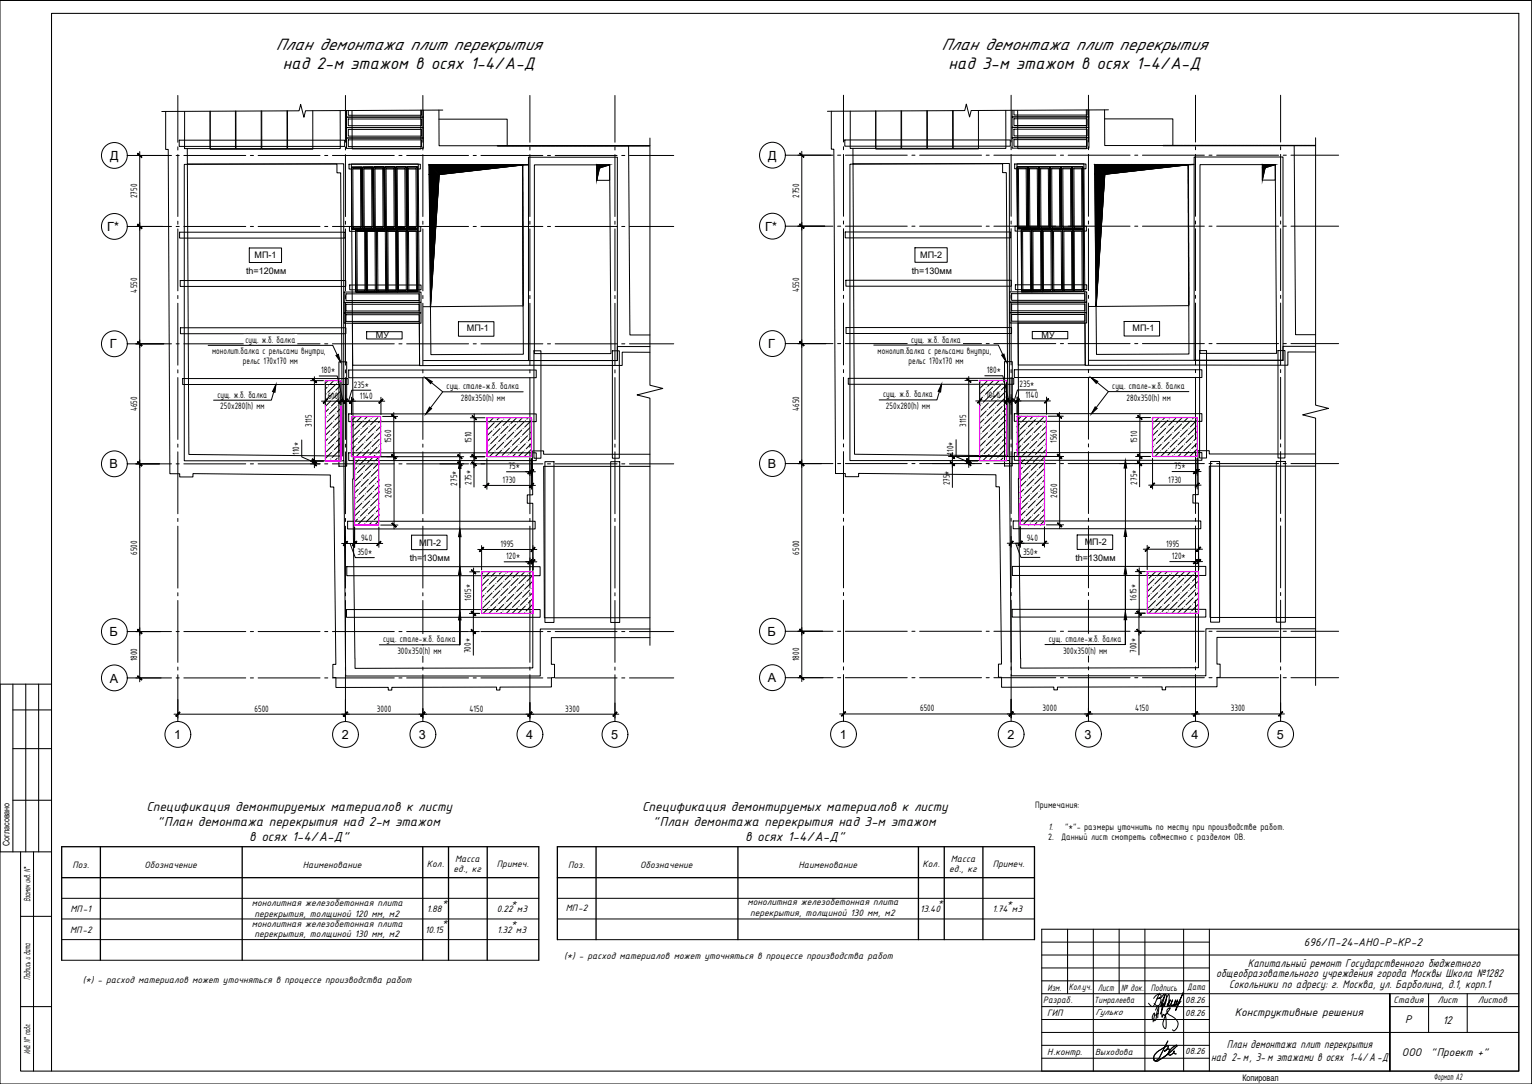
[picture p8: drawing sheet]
<svg xmlns="http://www.w3.org/2000/svg" width="594mm" height="420mm" viewBox="0 0 594 420" stroke-linecap="round" stroke-linejoin="round" font-family="sans-serif">
<defs><g id="words">
<g font-size="7">
<text x="107" y="19.4">План демонтажа плит перекрытия</text>
<text x="365.1" y="19.3">План демонтажа плит перекрытия</text>
<text x="109.7" y="26.9">над 2-м этажом в осях 1-4/А-Д</text>
<text x="367.8" y="26.8">над 3-м этажом в осях 1-4/А-Д</text>
</g>
<g font-size="5.4">
<text x="56.7" y="314.3">Спецификация демонтируемых материалов к листу</text>
<text x="249" y="314.4">Спецификация демонтируемых материалов к листу</text>
<text x="61" y="320.2">&quot;План демонтажа перекрытия над 2-м этажом</text>
<text x="253.2" y="320.2">&quot;План демонтажа перекрытия над 3-м этажом</text>
<text x="96.7" y="326">в осях 1-4/А-Д&quot;</text>
<text x="288.9" y="326">в осях 1-4/А-Д&quot;</text>
</g>
<g font-size="4.9">
<text x="42.7" y="62">Д</text>
<text x="297.9" y="61.9">Д</text>
<text x="41.6" y="89.6">Г*</text>
<text x="296.8" y="89.5">Г*</text>
<text x="42.6" y="135">Г</text>
<text x="297.8" y="135">Г</text>
<text x="42.5" y="181.6">В</text>
<text x="297.7" y="181.5">В</text>
<text x="42.4" y="246.6">Б</text>
<text x="297.6" y="246.5">Б</text>
<text x="42.6" y="264.5">А</text>
<text x="297.8" y="264.5">А</text>
<text x="67.5" y="286.5">1</text>
<text x="132.5" y="286.5">2</text>
<text x="162.5" y="286.5">3</text>
<text x="204" y="286.4">4</text>
<text x="237" y="286.4">5</text>
<text x="325.6" y="286.4">1</text>
<text x="390.6" y="286.4">2</text>
<text x="420.6" y="286.4">3</text>
<text x="462.1" y="286.4">4</text>
<text x="495.1" y="286.4">5</text>
</g>
<g font-size="4.8">
<text x="483.9" y="374.9">Капитальный ремонт Государственного бюджетного</text>
<text x="471.6" y="378.9">общеобразовательного учреждения города Москвы Школа №1282</text>
<text x="476.6" y="382.9">Сокольники по адресу: г. Москва, ул. Барболина, д.1, корп.1</text>
<text x="559.5" y="396.8">12</text>
<text x="475.8" y="406">План демонтажа плит перекрытия</text>
<text x="469.7" y="411.1">над 2-м, 3- м этажами в осях 1-4/А -Д</text>
</g>
<g font-size="4.7">
<text x="505.7" y="366.7">696/П-24-АНО-Р-КР-2</text>
<text x="478.8" y="393.7">Конструктивные решения</text>
<text x="544.9" y="396.7">Р</text>
<text x="543.7" y="409.2">ООО</text>
<text x="554.8" y="409.2">&quot;Проект +&quot;</text>
</g>
<text font-size="4" x="406.4" y="321.6">1.</text>
<g font-size="3.9">
<text x="53.2" y="76.8" transform="rotate(-90 53.2 76.8)">2750</text>
<text x="309.9" y="76.7" transform="rotate(-90 309.9 76.7)">2750</text>
<text x="53.2" y="113.4" transform="rotate(-90 53.2 113.4)">4550</text>
<text x="309.9" y="113.3" transform="rotate(-90 309.9 113.3)">4550</text>
<text x="82.2" y="137.4">монолит.балка с рельсами внутри,</text>
<text x="95.2" y="132.8">сущ. ж.б. балка</text>
<text x="340.3" y="137.3">монолит.балка с рельсами внутри,</text>
<text x="353.3" y="132.8">сущ. ж.б. балка</text>
<text x="94.2" y="141.1">рельс 170х170 мм</text>
<text x="352.3" y="141">рельс 170х170 мм</text>
<text x="124.6" y="144.7">180*</text>
<text x="382.7" y="144.7">180*</text>
<text x="84.3" y="154.1">сущ. ж.б. балка</text>
<text x="127.1" y="154.5">600</text>
<text x="137.2" y="150.2">235*</text>
<text x="139.5" y="154.5">1140</text>
<text x="173.2" y="150.9">сущ. стале-ж.б. балка</text>
<text x="178.7" y="155.4">280х350(h) мм</text>
<text x="342.4" y="154">сущ. ж.б. балка</text>
<text x="382.4" y="154.4">1040</text>
<text x="395.3" y="150.1">235*</text>
<text x="397.6" y="154.4">1140</text>
<text x="431.3" y="150.8">сущ. стале-ж.б. балка</text>
<text x="436.8" y="155.3">280х350(h) мм</text>
<text x="53.2" y="159.4" transform="rotate(-90 53.2 159.4)">4650</text>
<text x="85.4" y="158.6">250х280(h) мм</text>
<text x="309.9" y="159.3" transform="rotate(-90 309.9 159.3)">4650</text>
<text x="343.5" y="158.5">250х280(h) мм</text>
<text x="120.9" y="165.5" transform="rotate(-90 120.9 165.5)">3115</text>
<text x="374.7" y="165.4" transform="rotate(-90 374.7 165.4)">3115</text>
<text x="151.7" y="171.8" transform="rotate(-90 151.7 171.8)">1560</text>
<text x="182.9" y="171.9" transform="rotate(-90 182.9 171.9)">1510</text>
<text x="409.8" y="171.7" transform="rotate(-90 409.8 171.7)">1560</text>
<text x="441" y="171.8" transform="rotate(-90 441 171.8)">1510</text>
<text x="116" y="176.3" transform="rotate(-90 116 176.3)">110*</text>
<text x="369.8" y="176.2" transform="rotate(-90 369.8 176.2)">110*</text>
<text x="197.2" y="181.9">75*</text>
<text x="455.3" y="181.8">75*</text>
<text x="177.3" y="188.2" transform="rotate(-90 177.3 188.2)">275*</text>
<text x="182.8" y="188" transform="rotate(-90 182.8 188)">275*</text>
<text x="194.9" y="187.1">1730</text>
<text x="368.3" y="188.1" transform="rotate(-90 368.3 188.1)">275*</text>
<text x="440.9" y="187.9" transform="rotate(-90 440.9 187.9)">275*</text>
<text x="453" y="187">1730</text>
<text x="151.8" y="193.1" transform="rotate(-90 151.8 193.1)">2650</text>
<text x="409.9" y="193" transform="rotate(-90 409.9 193)">2650</text>
<text x="140" y="209.7">940</text>
<text x="398.1" y="209.6">940</text>
<text x="53.2" y="215.1" transform="rotate(-90 53.2 215.1)">6500</text>
<text x="138.6" y="215.1">350*</text>
<text x="194.1" y="212">1995</text>
<text x="309.9" y="215" transform="rotate(-90 309.9 215)">6500</text>
<text x="396.7" y="215.1">350*</text>
<text x="452.2" y="211.9">1995</text>
<text x="196.3" y="216.8">120*</text>
<text x="454.4" y="216.7">120*</text>
<text x="182.6" y="232.9" transform="rotate(-90 182.6 232.9)">1615*</text>
<text x="440.8" y="232.8" transform="rotate(-90 440.8 232.8)">1615*</text>
<text x="148.6" y="248.9">сущ. стале-ж.б. балка</text>
<text x="406.7" y="248.8">сущ. стале-ж.б. балка</text>
<text x="53.2" y="256.4" transform="rotate(-90 53.2 256.4)">1800</text>
<text x="154.1" y="253.4">300х350(h) мм</text>
<text x="182.5" y="253.2" transform="rotate(-90 182.5 253.2)">700*</text>
<text x="309.9" y="256.3" transform="rotate(-90 309.9 256.3)">1800</text>
<text x="412.2" y="253.3">300х350(h) мм</text>
<text x="440.7" y="253.1" transform="rotate(-90 440.7 253.1)">700*</text>
<text x="98.7" y="275.8">6500</text>
<text x="146.2" y="275.8">3000</text>
<text x="182" y="275.8">4150</text>
<text x="219.2" y="275.8">3300</text>
<text x="356.8" y="275.7">6500</text>
<text x="404.3" y="275.7">3000</text>
<text x="440.1" y="275.7">4150</text>
<text x="477.3" y="275.7">3300</text>
<text x="401.4" y="313.3">Примечания:</text>
<text x="413" y="321.6">&quot;*&quot;- размеры уточнить по месту при производстве работ.</text>
<text x="406.4" y="325.8">2.</text>
<text x="411.4" y="325.8">Данный лист смотреть совместно с разделом ОВ.</text>
<text x="176.5" y="334">Масса</text>
<text x="192.7" y="336">Примеч.</text>
<text x="368.7" y="334">Масса</text>
<text x="384.9" y="336">Примеч.</text>
<text x="28.2" y="336.3">Поз.</text>
<text x="56" y="336.3">Обозначение</text>
<text x="117.4" y="336.3">Наименование</text>
<text x="165.6" y="336.2">Кол.</text>
<text x="175.8" y="338.2">ед., кг</text>
<text x="220.4" y="336.3">Поз.</text>
<text x="248.2" y="336.3">Обозначение</text>
<text x="309.6" y="336.3">Наименование</text>
<text x="357.8" y="336.2">Кол.</text>
<text x="368" y="338.2">ед., кг</text>
<text x="11.7" y="349.5" transform="rotate(-90 11.7 349.5)">Взамен инв . N°</text>
<text x="27.4" y="353.6">МП-1</text>
<text x="97.6" y="351.2">монолитная железобетонная плита</text>
<text x="165.6" y="353.4">1.88</text>
<text x="171.6" y="350.6">*</text>
<text x="192.6" y="353.4">0.22 м3</text>
<text x="198.3" y="351">*</text>
<text x="219.4" y="353.1">МП-2</text>
<text x="289.8" y="350.9">монолитная железобетонная плита</text>
<text x="356.8" y="353.5">13.40</text>
<text x="363.8" y="350.6">*</text>
<text x="384.9" y="353.4">1.74 м3</text>
<text x="390.5" y="351">*</text>
<text x="97.6" y="359.2">монолитная железобетонная плита</text>
<text x="98.7" y="355.3">перекрытия, толщиной 120 мм, м2</text>
<text x="171.6" y="358.6">*</text>
<text x="198.3" y="359">*</text>
<text x="290.9" y="355">перекрытия, толщиной 130 мм, м2</text>
<text x="27.2" y="361.6">МП-2</text>
<text x="98.7" y="363.3">перекрытия, толщиной 130 мм, м2</text>
<text x="164.9" y="361.4">10.15</text>
<text x="192.8" y="361.4">1.32 м3</text>
<text x="218.8" y="371.9">(*) - расход материалов может уточняться в процессе производства работ</text>
<text x="11.7" y="379.8" transform="rotate(-90 11.7 379.8)">Подпись и дата</text>
<text x="32.1" y="381">(*) - расход материалов может уточняться в процессе производства работ</text>
<text x="406.2" y="383.9">Изм.</text>
<text x="414.5" y="383.5">Колуч.</text>
<text x="419.2" y="383.5">.</text>
<text x="425.7" y="383.9">Лист</text>
<text x="434.8" y="383.9">№ док.</text>
<text x="446.3" y="383.9">Подпись</text>
<text x="460.4" y="383.7">Дата</text>
<text x="404.6" y="388.7">Разраб.</text>
<text x="540.3" y="388.9">Стадия</text>
<text x="557.4" y="388.9">Лист</text>
<text x="573.1" y="388.9">Листов</text>
<text x="406" y="393.9">ГИП</text>
<text x="11.7" y="408.5" transform="rotate(-90 11.7 408.5)">Инв. N° подл .</text>
<text x="406" y="408.8">Н.контр.</text>
<text x="556" y="418.5">Формат А2</text>
</g>
<g font-size="3.7">
<text x="424.3" y="388.8">Тимралеева</text>
<text x="459.6" y="388.6">08.26</text>
<text x="424.8" y="393.5">Гулько</text>
<text x="459.6" y="393.6">08.26</text>
<text x="424.7" y="408.9">Выходова</text>
<text x="459.6" y="408.6">08.26</text>
</g>
<g font-size="3.5">
<text x="98.7" y="100.2">МП-1</text>
<text x="356.8" y="100.1">МП-2</text>
<text x="95.4" y="106.2">th=120мм</text>
<text x="353.5" y="106.1">th=130мм</text>
<text x="145.8" y="131.2">МУ</text>
<text x="181.1" y="128.2">МП-1</text>
<text x="403.9" y="131.1">МУ</text>
<text x="439.2" y="128.2">МП-1</text>
<text x="162.5" y="211.5">МП-2</text>
<text x="420.6" y="211.4">МП-2</text>
<text x="158.9" y="217.5">th=130мм</text>
<text x="417" y="217.4">th=130мм</text>
<text x="3.7" y="328" transform="rotate(-90 3.7 328)">Согласовано</text>
<text x="481.8" y="419">Копировал</text>
</g>
</g></defs>
<g fill="#000" stroke="#000" stroke-width=".39">
<path d="M166.3 63.9h36.6l-32.6 3.7zM424.5 63.8h36.5l-32.6 3.7z"/>
<path d="M166.3 63.9l.1 3.7h3.9zM166.4 67.6h3.9l-3.4 51.3z"/>
<path d="M166.3 63.9h36.6zM166.3 63.9h36.6z"/>
<path d="M424.5 63.8v3.7h3.9zM424.5 67.5h3.9l-3.4 51.3z"/>
<path d="M424.5 63.8h36.5zM424.5 63.8h36.5z"/>
<circle cx="193" cy="56.5" r=".08"/>
<circle cx="193.3" cy="56.5" r=".08"/>
<circle cx="193.6" cy="56.5" r=".08"/>
<circle cx="193.9" cy="56.5" r=".08"/>
<circle cx="194.2" cy="56.5" r=".08"/>
<circle cx="194.5" cy="56.5" r=".08"/>
<circle cx="194.8" cy="56.5" r=".08"/>
<circle cx="195.1" cy="56.5" r=".08"/>
<circle cx="195.4" cy="56.5" r=".08"/>
<circle cx="195.7" cy="56.5" r=".08"/>
<circle cx="196" cy="56.5" r=".08"/>
<circle cx="196.3" cy="56.5" r=".08"/>
<circle cx="196.6" cy="56.5" r=".08"/>
<circle cx="196.9" cy="56.5" r=".08"/>
<circle cx="197.2" cy="56.5" r=".08"/>
<circle cx="197.5" cy="56.5" r=".08"/>
<circle cx="197.8" cy="56.5" r=".08"/>
<circle cx="198.1" cy="56.5" r=".08"/>
<circle cx="198.4" cy="56.5" r=".08"/>
<circle cx="198.7" cy="56.5" r=".08"/>
<circle cx="199" cy="56.5" r=".08"/>
<circle cx="199.3" cy="56.5" r=".08"/>
<circle cx="199.6" cy="56.5" r=".08"/>
<circle cx="199.9" cy="56.5" r=".08"/>
<circle cx="200.2" cy="56.5" r=".08"/>
<circle cx="200.5" cy="56.5" r=".08"/>
<circle cx="200.8" cy="56.5" r=".08"/>
<circle cx="201.1" cy="56.5" r=".08"/>
<circle cx="201.4" cy="56.5" r=".08"/>
<circle cx="201.7" cy="56.5" r=".08"/>
<circle cx="202" cy="56.5" r=".08"/>
<circle cx="202.3" cy="56.5" r=".08"/>
<circle cx="202.6" cy="56.5" r=".08"/>
<circle cx="202.9" cy="56.5" r=".08"/>
<circle cx="203.2" cy="56.5" r=".08"/>
<circle cx="203.5" cy="56.5" r=".08"/>
<circle cx="203.8" cy="56.5" r=".08"/>
<circle cx="204.1" cy="56.5" r=".08"/>
<circle cx="204.4" cy="56.5" r=".08"/>
<circle cx="204.7" cy="56.5" r=".08"/>
<circle cx="205" cy="56.5" r=".08"/>
<circle cx="205.3" cy="56.5" r=".08"/>
<circle cx="205.6" cy="56.5" r=".08"/>
<circle cx="205.9" cy="56.5" r=".08"/>
<circle cx="206.2" cy="56.5" r=".08"/>
<circle cx="206.5" cy="56.5" r=".08"/>
<circle cx="206.8" cy="56.5" r=".08"/>
<circle cx="207.1" cy="56.5" r=".08"/>
<circle cx="207.4" cy="56.5" r=".08"/>
<circle cx="207.7" cy="56.5" r=".08"/>
<circle cx="208" cy="56.5" r=".08"/>
<circle cx="208.3" cy="56.5" r=".08"/>
<circle cx="208.6" cy="56.5" r=".08"/>
<circle cx="208.9" cy="56.5" r=".08"/>
<circle cx="209.2" cy="56.5" r=".08"/>
<circle cx="209.5" cy="56.5" r=".08"/>
<circle cx="209.8" cy="56.5" r=".08"/>
<circle cx="210.1" cy="56.5" r=".08"/>
<circle cx="210.4" cy="56.5" r=".08"/>
<circle cx="210.7" cy="56.5" r=".08"/>
<circle cx="211" cy="56.5" r=".08"/>
<circle cx="211.3" cy="56.5" r=".08"/>
<circle cx="211.6" cy="56.5" r=".08"/>
<circle cx="211.9" cy="56.5" r=".08"/>
<circle cx="212.2" cy="56.5" r=".08"/>
<circle cx="212.5" cy="56.5" r=".08"/>
<circle cx="212.8" cy="56.5" r=".08"/>
<circle cx="213.1" cy="56.5" r=".08"/>
<circle cx="213.4" cy="56.5" r=".08"/>
<circle cx="213.7" cy="56.5" r=".08"/>
<circle cx="214" cy="56.5" r=".08"/>
<circle cx="214.3" cy="56.5" r=".08"/>
<circle cx="214.6" cy="56.5" r=".08"/>
<circle cx="214.9" cy="56.5" r=".08"/>
<circle cx="215.2" cy="56.5" r=".08"/>
<circle cx="215.5" cy="56.5" r=".08"/>
<circle cx="215.8" cy="56.5" r=".08"/>
<circle cx="216.1" cy="56.5" r=".08"/>
<circle cx="216.4" cy="56.5" r=".08"/>
<circle cx="216.7" cy="56.5" r=".08"/>
<circle cx="217" cy="56.5" r=".08"/>
<circle cx="217.3" cy="56.5" r=".08"/>
<circle cx="217.6" cy="56.5" r=".08"/>
<circle cx="217.9" cy="56.5" r=".08"/>
<circle cx="218.2" cy="56.5" r=".08"/>
<circle cx="218.5" cy="56.5" r=".08"/>
<circle cx="218.8" cy="56.5" r=".08"/>
<circle cx="219.1" cy="56.5" r=".08"/>
<circle cx="219.4" cy="56.5" r=".08"/>
<circle cx="219.7" cy="56.5" r=".08"/>
<circle cx="220" cy="56.5" r=".08"/>
<circle cx="220.3" cy="56.5" r=".08"/>
<circle cx="220.6" cy="56.5" r=".08"/>
<circle cx="220.9" cy="56.5" r=".08"/>
<circle cx="221.2" cy="56.5" r=".08"/>
<circle cx="221.5" cy="56.5" r=".08"/>
<circle cx="221.8" cy="56.5" r=".08"/>
<circle cx="222.1" cy="56.5" r=".08"/>
<circle cx="222.4" cy="56.5" r=".08"/>
<circle cx="222.7" cy="56.5" r=".08"/>
<circle cx="223" cy="56.5" r=".08"/>
<circle cx="223.3" cy="56.5" r=".08"/>
<circle cx="223.6" cy="56.5" r=".08"/>
<circle cx="223.9" cy="56.5" r=".08"/>
<circle cx="224.2" cy="56.5" r=".08"/>
<circle cx="224.5" cy="56.5" r=".08"/>
<circle cx="224.8" cy="56.5" r=".08"/>
<circle cx="225.1" cy="56.5" r=".08"/>
<circle cx="225.4" cy="56.5" r=".08"/>
<circle cx="225.7" cy="56.5" r=".08"/>
<circle cx="226" cy="56.5" r=".08"/>
<circle cx="226.3" cy="56.5" r=".08"/>
<circle cx="226.6" cy="56.5" r=".08"/>
<circle cx="226.9" cy="56.5" r=".08"/>
<circle cx="227.2" cy="56.5" r=".08"/>
<circle cx="227.5" cy="56.5" r=".08"/>
<circle cx="227.8" cy="56.5" r=".08"/>
<circle cx="228.1" cy="56.5" r=".08"/>
<circle cx="228.4" cy="56.5" r=".08"/>
<circle cx="228.7" cy="56.5" r=".08"/>
<circle cx="229" cy="56.5" r=".08"/>
<circle cx="229.3" cy="56.5" r=".08"/>
<circle cx="229.6" cy="56.5" r=".08"/>
<circle cx="229.9" cy="56.5" r=".08"/>
<circle cx="230.2" cy="56.5" r=".08"/>
<circle cx="230.5" cy="56.5" r=".08"/>
<circle cx="230.8" cy="56.5" r=".08"/>
<circle cx="231.1" cy="56.5" r=".08"/>
<circle cx="231.4" cy="56.5" r=".08"/>
<circle cx="231.7" cy="56.5" r=".08"/>
<circle cx="232" cy="56.5" r=".08"/>
<circle cx="232.3" cy="56.5" r=".08"/>
<circle cx="232.6" cy="56.5" r=".08"/>
<circle cx="232.9" cy="56.5" r=".08"/>
<circle cx="233.2" cy="56.5" r=".08"/>
<circle cx="233.5" cy="56.5" r=".08"/>
<circle cx="233.8" cy="56.5" r=".08"/>
<circle cx="234.1" cy="56.5" r=".08"/>
<circle cx="234.4" cy="56.5" r=".08"/>
<circle cx="234.7" cy="56.5" r=".08"/>
<circle cx="235" cy="56.5" r=".08"/>
<circle cx="235.3" cy="56.5" r=".08"/>
<circle cx="235.6" cy="56.5" r=".08"/>
<circle cx="235.9" cy="56.5" r=".08"/>
<circle cx="236.2" cy="56.5" r=".08"/>
<circle cx="236.5" cy="56.5" r=".08"/>
<circle cx="236.8" cy="56.5" r=".08"/>
<circle cx="237.1" cy="56.5" r=".08"/>
<circle cx="237.4" cy="56.5" r=".08"/>
<circle cx="237.7" cy="56.5" r=".08"/>
<circle cx="238" cy="56.5" r=".08"/>
<circle cx="238.3" cy="56.5" r=".08"/>
<circle cx="238.6" cy="56.5" r=".08"/>
<circle cx="238.9" cy="56.5" r=".08"/>
<circle cx="239.2" cy="56.5" r=".08"/>
<circle cx="239.5" cy="56.5" r=".08"/>
<circle cx="239.8" cy="56.5" r=".08"/>
<circle cx="240.1" cy="56.5" r=".08"/>
<circle cx="240.4" cy="56.5" r=".08"/>
<circle cx="240.7" cy="56.5" r=".08"/>
<circle cx="241" cy="56.5" r=".08"/>
<circle cx="241.3" cy="56.5" r=".08"/>
<circle cx="241.6" cy="56.5" r=".08"/>
<circle cx="241.9" cy="56.5" r=".08"/>
<circle cx="242.2" cy="56.5" r=".08"/>
<circle cx="242.5" cy="56.5" r=".08"/>
<circle cx="242.8" cy="56.5" r=".08"/>
<circle cx="243.1" cy="56.5" r=".08"/>
<circle cx="243.4" cy="56.5" r=".08"/>
<circle cx="243.7" cy="56.5" r=".08"/>
<circle cx="244" cy="56.5" r=".08"/>
<circle cx="244.3" cy="56.5" r=".08"/>
<circle cx="244.6" cy="56.5" r=".08"/>
<circle cx="244.9" cy="56.5" r=".08"/>
<circle cx="245.2" cy="56.5" r=".08"/>
<circle cx="245.5" cy="56.5" r=".08"/>
<circle cx="245.8" cy="56.5" r=".08"/>
<circle cx="246.1" cy="56.5" r=".08"/>
<circle cx="246.4" cy="56.5" r=".08"/>
<circle cx="246.7" cy="56.5" r=".08"/>
<circle cx="247" cy="56.5" r=".08"/>
<circle cx="247.3" cy="56.5" r=".08"/>
<circle cx="247.6" cy="56.5" r=".08"/>
<circle cx="247.9" cy="56.5" r=".08"/>
<circle cx="248.2" cy="56.5" r=".08"/>
<circle cx="248.5" cy="56.5" r=".08"/>
<circle cx="248.8" cy="56.5" r=".08"/>
<circle cx="249.1" cy="56.5" r=".08"/>
<circle cx="249.4" cy="56.5" r=".08"/>
<circle cx="249.7" cy="56.5" r=".08"/>
<circle cx="250" cy="56.5" r=".08"/>
<circle cx="250.3" cy="56.5" r=".08"/>
<circle cx="250.6" cy="56.5" r=".08"/>
<circle cx="250.9" cy="56.5" r=".08"/>
<circle cx="251.2" cy="56.5" r=".08"/>
<circle cx="251.5" cy="56.5" r=".08"/>
<circle cx="251.8" cy="56.5" r=".08"/>
<circle cx="451.1" cy="56.4" r=".08"/>
<circle cx="451.4" cy="56.4" r=".08"/>
<circle cx="451.7" cy="56.4" r=".08"/>
<circle cx="452" cy="56.4" r=".08"/>
<circle cx="452.3" cy="56.4" r=".08"/>
<circle cx="452.6" cy="56.4" r=".08"/>
<circle cx="452.9" cy="56.4" r=".08"/>
<circle cx="453.2" cy="56.4" r=".08"/>
<circle cx="453.5" cy="56.4" r=".08"/>
<circle cx="453.8" cy="56.4" r=".08"/>
<circle cx="454.1" cy="56.4" r=".08"/>
<circle cx="454.4" cy="56.4" r=".08"/>
<circle cx="454.7" cy="56.4" r=".08"/>
<circle cx="455" cy="56.4" r=".08"/>
<circle cx="455.3" cy="56.4" r=".08"/>
<circle cx="455.6" cy="56.4" r=".08"/>
<circle cx="455.9" cy="56.4" r=".08"/>
<circle cx="456.2" cy="56.4" r=".08"/>
<circle cx="456.5" cy="56.4" r=".08"/>
<circle cx="456.8" cy="56.4" r=".08"/>
<circle cx="457.1" cy="56.4" r=".08"/>
<circle cx="457.4" cy="56.4" r=".08"/>
<circle cx="457.7" cy="56.4" r=".08"/>
<circle cx="458" cy="56.4" r=".08"/>
<circle cx="458.3" cy="56.4" r=".08"/>
<circle cx="458.6" cy="56.4" r=".08"/>
<circle cx="458.9" cy="56.4" r=".08"/>
<circle cx="459.2" cy="56.4" r=".08"/>
<circle cx="459.5" cy="56.4" r=".08"/>
<circle cx="459.8" cy="56.4" r=".08"/>
<circle cx="460.1" cy="56.4" r=".08"/>
<circle cx="460.4" cy="56.4" r=".08"/>
<circle cx="460.7" cy="56.4" r=".08"/>
<circle cx="461" cy="56.4" r=".08"/>
<circle cx="461.3" cy="56.4" r=".08"/>
<circle cx="461.6" cy="56.4" r=".08"/>
<circle cx="461.9" cy="56.4" r=".08"/>
<circle cx="462.2" cy="56.4" r=".08"/>
<circle cx="462.5" cy="56.4" r=".08"/>
<circle cx="462.8" cy="56.4" r=".08"/>
<circle cx="463.1" cy="56.4" r=".08"/>
<circle cx="463.4" cy="56.4" r=".08"/>
<circle cx="463.7" cy="56.4" r=".08"/>
<circle cx="464" cy="56.4" r=".08"/>
<circle cx="464.3" cy="56.4" r=".08"/>
<circle cx="464.6" cy="56.4" r=".08"/>
<circle cx="464.9" cy="56.4" r=".08"/>
<circle cx="465.2" cy="56.4" r=".08"/>
<circle cx="465.5" cy="56.4" r=".08"/>
<circle cx="465.8" cy="56.4" r=".08"/>
<circle cx="466.1" cy="56.4" r=".08"/>
<circle cx="466.4" cy="56.4" r=".08"/>
<circle cx="466.7" cy="56.4" r=".08"/>
<circle cx="467" cy="56.4" r=".08"/>
<circle cx="467.3" cy="56.4" r=".08"/>
<circle cx="467.6" cy="56.4" r=".08"/>
<circle cx="467.9" cy="56.4" r=".08"/>
<circle cx="468.2" cy="56.4" r=".08"/>
<circle cx="468.5" cy="56.4" r=".08"/>
<circle cx="468.8" cy="56.4" r=".08"/>
<circle cx="469.1" cy="56.4" r=".08"/>
<circle cx="469.4" cy="56.4" r=".08"/>
<circle cx="469.7" cy="56.4" r=".08"/>
<circle cx="470" cy="56.4" r=".08"/>
<circle cx="470.3" cy="56.4" r=".08"/>
<circle cx="470.6" cy="56.4" r=".08"/>
<circle cx="470.9" cy="56.4" r=".08"/>
<circle cx="471.2" cy="56.4" r=".08"/>
<circle cx="471.5" cy="56.4" r=".08"/>
<circle cx="471.8" cy="56.4" r=".08"/>
<circle cx="472.1" cy="56.4" r=".08"/>
<circle cx="472.4" cy="56.4" r=".08"/>
<circle cx="472.7" cy="56.4" r=".08"/>
<circle cx="473" cy="56.4" r=".08"/>
<circle cx="473.3" cy="56.4" r=".08"/>
<circle cx="473.6" cy="56.4" r=".08"/>
<circle cx="473.9" cy="56.4" r=".08"/>
<circle cx="474.2" cy="56.4" r=".08"/>
<circle cx="474.5" cy="56.4" r=".08"/>
<circle cx="474.8" cy="56.4" r=".08"/>
<circle cx="475.1" cy="56.4" r=".08"/>
<circle cx="475.4" cy="56.4" r=".08"/>
<circle cx="475.7" cy="56.4" r=".08"/>
<circle cx="476" cy="56.4" r=".08"/>
<circle cx="476.3" cy="56.4" r=".08"/>
<circle cx="476.6" cy="56.4" r=".08"/>
<circle cx="476.9" cy="56.4" r=".08"/>
<circle cx="477.2" cy="56.4" r=".08"/>
<circle cx="477.5" cy="56.4" r=".08"/>
<circle cx="477.8" cy="56.4" r=".08"/>
<circle cx="478.1" cy="56.4" r=".08"/>
<circle cx="478.4" cy="56.4" r=".08"/>
<circle cx="478.7" cy="56.4" r=".08"/>
<circle cx="479" cy="56.4" r=".08"/>
<circle cx="479.3" cy="56.4" r=".08"/>
<circle cx="479.6" cy="56.4" r=".08"/>
<circle cx="479.9" cy="56.4" r=".08"/>
<circle cx="480.2" cy="56.4" r=".08"/>
<circle cx="480.5" cy="56.4" r=".08"/>
<circle cx="480.8" cy="56.4" r=".08"/>
<circle cx="481.1" cy="56.4" r=".08"/>
<circle cx="481.4" cy="56.4" r=".08"/>
<circle cx="481.7" cy="56.4" r=".08"/>
<circle cx="482" cy="56.4" r=".08"/>
<circle cx="482.3" cy="56.4" r=".08"/>
<circle cx="482.6" cy="56.4" r=".08"/>
<circle cx="482.9" cy="56.4" r=".08"/>
<circle cx="483.2" cy="56.4" r=".08"/>
<circle cx="483.5" cy="56.4" r=".08"/>
<circle cx="483.8" cy="56.4" r=".08"/>
<circle cx="484.1" cy="56.4" r=".08"/>
<circle cx="484.4" cy="56.4" r=".08"/>
<circle cx="484.7" cy="56.4" r=".08"/>
<circle cx="485" cy="56.4" r=".08"/>
<circle cx="485.3" cy="56.4" r=".08"/>
<circle cx="485.6" cy="56.4" r=".08"/>
<circle cx="485.9" cy="56.4" r=".08"/>
<circle cx="486.2" cy="56.4" r=".08"/>
<circle cx="486.5" cy="56.4" r=".08"/>
<circle cx="486.8" cy="56.4" r=".08"/>
<circle cx="487.1" cy="56.4" r=".08"/>
<circle cx="487.4" cy="56.4" r=".08"/>
<circle cx="487.7" cy="56.4" r=".08"/>
<circle cx="488" cy="56.4" r=".08"/>
<circle cx="488.3" cy="56.4" r=".08"/>
<circle cx="488.6" cy="56.4" r=".08"/>
<circle cx="488.9" cy="56.4" r=".08"/>
<circle cx="489.2" cy="56.4" r=".08"/>
<circle cx="489.5" cy="56.4" r=".08"/>
<circle cx="489.8" cy="56.4" r=".08"/>
<circle cx="490.1" cy="56.4" r=".08"/>
<circle cx="490.4" cy="56.4" r=".08"/>
<circle cx="490.7" cy="56.4" r=".08"/>
<circle cx="491" cy="56.4" r=".08"/>
<circle cx="491.3" cy="56.4" r=".08"/>
<circle cx="491.6" cy="56.4" r=".08"/>
<circle cx="491.9" cy="56.4" r=".08"/>
<circle cx="492.2" cy="56.4" r=".08"/>
<circle cx="492.5" cy="56.4" r=".08"/>
<circle cx="492.8" cy="56.4" r=".08"/>
<circle cx="493.1" cy="56.4" r=".08"/>
<circle cx="493.4" cy="56.4" r=".08"/>
<circle cx="493.7" cy="56.4" r=".08"/>
<circle cx="494" cy="56.4" r=".08"/>
<circle cx="494.3" cy="56.4" r=".08"/>
<circle cx="494.6" cy="56.4" r=".08"/>
<circle cx="494.9" cy="56.4" r=".08"/>
<circle cx="495.2" cy="56.4" r=".08"/>
<circle cx="495.5" cy="56.4" r=".08"/>
<circle cx="495.8" cy="56.4" r=".08"/>
<circle cx="496.1" cy="56.4" r=".08"/>
<circle cx="496.4" cy="56.4" r=".08"/>
<circle cx="496.7" cy="56.4" r=".08"/>
<circle cx="497" cy="56.4" r=".08"/>
<circle cx="497.3" cy="56.4" r=".08"/>
<circle cx="497.6" cy="56.4" r=".08"/>
<circle cx="497.9" cy="56.4" r=".08"/>
<circle cx="498.2" cy="56.4" r=".08"/>
<circle cx="498.5" cy="56.4" r=".08"/>
<circle cx="498.8" cy="56.4" r=".08"/>
<circle cx="499.1" cy="56.4" r=".08"/>
<circle cx="499.4" cy="56.4" r=".08"/>
<circle cx="499.7" cy="56.4" r=".08"/>
<circle cx="500" cy="56.4" r=".08"/>
<circle cx="500.3" cy="56.4" r=".08"/>
<circle cx="500.6" cy="56.4" r=".08"/>
<circle cx="500.9" cy="56.4" r=".08"/>
<circle cx="501.2" cy="56.4" r=".08"/>
<circle cx="501.5" cy="56.4" r=".08"/>
<circle cx="501.8" cy="56.4" r=".08"/>
<circle cx="502.1" cy="56.4" r=".08"/>
<circle cx="502.4" cy="56.4" r=".08"/>
<circle cx="502.7" cy="56.4" r=".08"/>
<circle cx="503" cy="56.4" r=".08"/>
<circle cx="503.3" cy="56.4" r=".08"/>
<circle cx="503.6" cy="56.4" r=".08"/>
<circle cx="503.9" cy="56.4" r=".08"/>
<circle cx="504.2" cy="56.4" r=".08"/>
<circle cx="504.5" cy="56.4" r=".08"/>
<circle cx="504.8" cy="56.4" r=".08"/>
<circle cx="505.1" cy="56.4" r=".08"/>
<circle cx="505.4" cy="56.4" r=".08"/>
<circle cx="505.7" cy="56.4" r=".08"/>
<circle cx="506" cy="56.4" r=".08"/>
<circle cx="506.3" cy="56.4" r=".08"/>
<circle cx="506.6" cy="56.4" r=".08"/>
<circle cx="506.9" cy="56.4" r=".08"/>
<circle cx="507.2" cy="56.4" r=".08"/>
<circle cx="507.5" cy="56.4" r=".08"/>
<circle cx="507.8" cy="56.4" r=".08"/>
<circle cx="508.1" cy="56.4" r=".08"/>
<circle cx="508.4" cy="56.4" r=".08"/>
<circle cx="508.7" cy="56.4" r=".08"/>
<circle cx="509" cy="56.4" r=".08"/>
<circle cx="509.3" cy="56.4" r=".08"/>
<circle cx="509.6" cy="56.4" r=".08"/>
<circle cx="509.9" cy="56.4" r=".08"/>
<circle cx="166.7" cy="63.9" r=".08"/>
<circle cx="167" cy="63.9" r=".08"/>
<circle cx="167.3" cy="63.9" r=".08"/>
<circle cx="167.6" cy="63.9" r=".08"/>
<circle cx="167.9" cy="63.9" r=".08"/>
<circle cx="168.2" cy="63.9" r=".08"/>
<circle cx="168.5" cy="63.9" r=".08"/>
<circle cx="168.8" cy="63.9" r=".08"/>
<circle cx="169.1" cy="63.9" r=".08"/>
<circle cx="169.4" cy="63.9" r=".08"/>
<circle cx="169.5" cy="79.7" r=".08"/>
<circle cx="169.5" cy="79.4" r=".08"/>
<circle cx="169.5" cy="79.1" r=".08"/>
<circle cx="169.5" cy="78.8" r=".08"/>
<circle cx="169.6" cy="78.5" r=".08"/>
<circle cx="169.6" cy="78.2" r=".08"/>
<circle cx="169.6" cy="77.9" r=".08"/>
<circle cx="169.6" cy="77.6" r=".08"/>
<circle cx="169.6" cy="77.3" r=".08"/>
<circle cx="169.7" cy="77" r=".08"/>
<circle cx="169.7" cy="76.7" r=".08"/>
<circle cx="169.7" cy="76.4" r=".08"/>
<circle cx="169.7" cy="76.1" r=".08"/>
<circle cx="169.7" cy="63.9" r=".08"/>
<circle cx="169.7" cy="75.8" r=".08"/>
<circle cx="169.8" cy="75.5" r=".08"/>
<circle cx="169.8" cy="75.2" r=".08"/>
<circle cx="169.8" cy="74.9" r=".08"/>
<circle cx="169.8" cy="74.6" r=".08"/>
<circle cx="169.8" cy="74.4" r=".08"/>
<circle cx="169.9" cy="74" r=".08"/>
<circle cx="169.9" cy="73.4" r=".08"/>
<circle cx="169.9" cy="73.7" r=".08"/>
<circle cx="169.9" cy="73.1" r=".08"/>
<circle cx="169.9" cy="72.8" r=".08"/>
<circle cx="169.9" cy="72.6" r=".08"/>
<circle cx="170" cy="72.3" r=".08"/>
<circle cx="170" cy="71.9" r=".08"/>
<circle cx="170" cy="71.6" r=".08"/>
<circle cx="170" cy="71.3" r=".08"/>
<circle cx="170" cy="63.9" r=".08"/>
<circle cx="170.1" cy="71.1" r=".08"/>
<circle cx="170.1" cy="70.8" r=".08"/>
<circle cx="170.1" cy="70.5" r=".08"/>
<circle cx="170.1" cy="70.2" r=".08"/>
<circle cx="170.1" cy="69.8" r=".08"/>
<circle cx="170.2" cy="69.5" r=".08"/>
<circle cx="170.2" cy="69.3" r=".08"/>
<circle cx="170.2" cy="69" r=".08"/>
<circle cx="170.2" cy="68.7" r=".08"/>
<circle cx="170.2" cy="68.4" r=".08"/>
<circle cx="170.2" cy="68.1" r=".08"/>
<circle cx="170.3" cy="67.7" r=".08"/>
<circle cx="170.3" cy="63.9" r=".08"/>
<circle cx="170.4" cy="67.6" r=".08"/>
<circle cx="170.6" cy="63.9" r=".08"/>
<circle cx="170.7" cy="67.6" r=".08"/>
<circle cx="170.9" cy="63.9" r=".08"/>
<circle cx="171" cy="67.5" r=".08"/>
<circle cx="171.2" cy="63.9" r=".08"/>
<circle cx="171.3" cy="67.5" r=".08"/>
<circle cx="171.5" cy="63.9" r=".08"/>
<circle cx="171.6" cy="67.5" r=".08"/>
<circle cx="171.8" cy="63.9" r=".08"/>
<circle cx="171.9" cy="67.4" r=".08"/>
<circle cx="172.1" cy="63.9" r=".08"/>
<circle cx="172.2" cy="67.4" r=".08"/>
<circle cx="172.4" cy="63.9" r=".08"/>
<circle cx="172.5" cy="67.4" r=".08"/>
<circle cx="172.7" cy="63.9" r=".08"/>
<circle cx="172.8" cy="67.3" r=".08"/>
<circle cx="173" cy="63.9" r=".08"/>
<circle cx="173.1" cy="67.3" r=".08"/>
<circle cx="173.3" cy="63.9" r=".08"/>
<circle cx="173.4" cy="67.3" r=".08"/>
<circle cx="173.6" cy="63.9" r=".08"/>
<circle cx="173.7" cy="67.2" r=".08"/>
<circle cx="173.9" cy="63.9" r=".08"/>
<circle cx="174" cy="67.2" r=".08"/>
<circle cx="174.2" cy="63.9" r=".08"/>
<circle cx="174.3" cy="67.2" r=".08"/>
<circle cx="174.5" cy="63.9" r=".08"/>
<circle cx="174.6" cy="67.1" r=".08"/>
<circle cx="174.8" cy="63.9" r=".08"/>
<circle cx="174.9" cy="67.1" r=".08"/>
<circle cx="175.1" cy="63.9" r=".08"/>
<circle cx="175.2" cy="67" r=".08"/>
<circle cx="175.4" cy="63.9" r=".08"/>
<circle cx="175.5" cy="67" r=".08"/>
<circle cx="175.7" cy="63.9" r=".08"/>
<circle cx="175.8" cy="67" r=".08"/>
<circle cx="176" cy="63.9" r=".08"/>
<circle cx="176.1" cy="66.9" r=".08"/>
<circle cx="176.3" cy="63.9" r=".08"/>
<circle cx="176.4" cy="66.9" r=".08"/>
<circle cx="176.6" cy="63.9" r=".08"/>
<circle cx="176.7" cy="66.9" r=".08"/>
<circle cx="176.9" cy="63.9" r=".08"/>
<circle cx="177" cy="66.8" r=".08"/>
<circle cx="177.2" cy="63.9" r=".08"/>
<circle cx="177.3" cy="66.8" r=".08"/>
<circle cx="177.5" cy="63.9" r=".08"/>
<circle cx="177.6" cy="66.8" r=".08"/>
<circle cx="177.8" cy="63.9" r=".08"/>
<circle cx="177.9" cy="66.8" r=".08"/>
<circle cx="178.1" cy="63.9" r=".08"/>
<circle cx="178.2" cy="66.7" r=".08"/>
<circle cx="178.4" cy="63.9" r=".08"/>
<circle cx="178.5" cy="66.7" r=".08"/>
<circle cx="178.7" cy="63.9" r=".08"/>
<circle cx="178.8" cy="66.6" r=".08"/>
<circle cx="179" cy="63.9" r=".08"/>
<circle cx="179.1" cy="66.6" r=".08"/>
<circle cx="179.3" cy="63.9" r=".08"/>
<circle cx="179.4" cy="66.6" r=".08"/>
<circle cx="179.6" cy="63.9" r=".08"/>
<circle cx="179.7" cy="66.5" r=".08"/>
<circle cx="179.9" cy="63.9" r=".08"/>
<circle cx="180" cy="66.5" r=".08"/>
<circle cx="180.2" cy="63.9" r=".08"/>
<circle cx="180.3" cy="66.5" r=".08"/>
<circle cx="180.5" cy="63.9" r=".08"/>
<circle cx="180.6" cy="66.4" r=".08"/>
<circle cx="180.8" cy="63.9" r=".08"/>
<circle cx="180.9" cy="66.4" r=".08"/>
<circle cx="181.1" cy="63.9" r=".08"/>
<circle cx="181.2" cy="66.4" r=".08"/>
<circle cx="181.4" cy="63.9" r=".08"/>
<circle cx="181.5" cy="66.3" r=".08"/>
<circle cx="181.7" cy="63.9" r=".08"/>
<circle cx="181.8" cy="66.3" r=".08"/>
<circle cx="182" cy="63.9" r=".08"/>
<circle cx="182.1" cy="66.3" r=".08"/>
<circle cx="182.3" cy="63.9" r=".08"/>
<circle cx="182.4" cy="66.2" r=".08"/>
<circle cx="182.6" cy="63.9" r=".08"/>
<circle cx="182.6" cy="66.2" r=".08"/>
<circle cx="182.9" cy="63.9" r=".08"/>
<circle cx="182.9" cy="66.2" r=".08"/>
<circle cx="183.2" cy="63.9" r=".08"/>
<circle cx="183.2" cy="66.1" r=".08"/>
<circle cx="183.5" cy="63.9" r=".08"/>
<circle cx="183.6" cy="66.1" r=".08"/>
<circle cx="183.8" cy="63.9" r=".08"/>
<circle cx="183.9" cy="66.1" r=".08"/>
<circle cx="184.1" cy="63.9" r=".08"/>
<circle cx="184.2" cy="66" r=".08"/>
<circle cx="184.4" cy="63.9" r=".08"/>
<circle cx="184.4" cy="66" r=".08"/>
<circle cx="184.7" cy="63.9" r=".08"/>
<circle cx="184.7" cy="66" r=".08"/>
<circle cx="185" cy="63.9" r=".08"/>
<circle cx="185" cy="65.9" r=".08"/>
<circle cx="185.3" cy="63.9" r=".08"/>
<circle cx="185.3" cy="65.9" r=".08"/>
<circle cx="185.6" cy="65.9" r=".08"/>
<circle cx="185.6" cy="63.9" r=".08"/>
<circle cx="185.9" cy="63.9" r=".08"/>
<circle cx="185.9" cy="65.8" r=".08"/>
<circle cx="186.2" cy="65.8" r=".08"/>
<circle cx="186.2" cy="63.9" r=".08"/>
<circle cx="186.5" cy="65.8" r=".08"/>
<circle cx="186.5" cy="63.9" r=".08"/>
<circle cx="186.8" cy="65.7" r=".08"/>
<circle cx="186.8" cy="63.9" r=".08"/>
<circle cx="187.1" cy="65.7" r=".08"/>
<circle cx="187.1" cy="63.9" r=".08"/>
<circle cx="187.4" cy="65.7" r=".08"/>
<circle cx="187.4" cy="63.9" r=".08"/>
<circle cx="187.7" cy="65.6" r=".08"/>
<circle cx="187.7" cy="63.9" r=".08"/>
<circle cx="188" cy="65.6" r=".08"/>
<circle cx="188" cy="63.9" r=".08"/>
<circle cx="188.3" cy="63.9" r=".08"/>
<circle cx="188.3" cy="65.5" r=".08"/>
<circle cx="188.6" cy="65.5" r=".08"/>
<circle cx="188.6" cy="63.9" r=".08"/>
<circle cx="188.9" cy="65.5" r=".08"/>
<circle cx="188.9" cy="63.9" r=".08"/>
<circle cx="189.2" cy="65.5" r=".08"/>
<circle cx="189.2" cy="63.9" r=".08"/>
<circle cx="189.5" cy="65.4" r=".08"/>
<circle cx="189.5" cy="63.9" r=".08"/>
<circle cx="189.8" cy="65.4" r=".08"/>
<circle cx="189.8" cy="63.9" r=".08"/>
<circle cx="190.1" cy="65.4" r=".08"/>
<circle cx="190.1" cy="63.9" r=".08"/>
<circle cx="190.4" cy="65.3" r=".08"/>
<circle cx="190.4" cy="63.9" r=".08"/>
<circle cx="190.7" cy="65.3" r=".08"/>
<circle cx="190.7" cy="63.9" r=".08"/>
<circle cx="191" cy="65.3" r=".08"/>
<circle cx="191" cy="63.9" r=".08"/>
<circle cx="191.3" cy="65.2" r=".08"/>
<circle cx="191.3" cy="63.9" r=".08"/>
<circle cx="191.6" cy="65.2" r=".08"/>
<circle cx="191.6" cy="63.9" r=".08"/>
<circle cx="191.9" cy="65.1" r=".08"/>
<circle cx="191.9" cy="63.9" r=".08"/>
<circle cx="192.2" cy="65.1" r=".08"/>
<circle cx="192.2" cy="63.9" r=".08"/>
<circle cx="192.5" cy="65.1" r=".08"/>
<circle cx="192.5" cy="63.9" r=".08"/>
<circle cx="192.8" cy="65" r=".08"/>
<circle cx="192.8" cy="63.9" r=".08"/>
<circle cx="193.1" cy="65" r=".08"/>
<circle cx="193.1" cy="63.9" r=".08"/>
<circle cx="193.4" cy="65" r=".08"/>
<circle cx="193.4" cy="63.9" r=".08"/>
<circle cx="193.7" cy="64.9" r=".08"/>
<circle cx="193.7" cy="63.9" r=".08"/>
<circle cx="194" cy="64.9" r=".08"/>
<circle cx="194" cy="63.9" r=".08"/>
<circle cx="194.3" cy="64.9" r=".08"/>
<circle cx="194.3" cy="63.9" r=".08"/>
<circle cx="194.6" cy="64.8" r=".08"/>
<circle cx="194.6" cy="63.9" r=".08"/>
<circle cx="194.9" cy="64.8" r=".08"/>
<circle cx="194.9" cy="63.9" r=".08"/>
<circle cx="195.2" cy="64.8" r=".08"/>
<circle cx="195.2" cy="63.9" r=".08"/>
<circle cx="195.5" cy="64.7" r=".08"/>
<circle cx="195.5" cy="63.9" r=".08"/>
<circle cx="195.8" cy="64.7" r=".08"/>
<circle cx="195.8" cy="63.9" r=".08"/>
<circle cx="196.1" cy="64.7" r=".08"/>
<circle cx="196.1" cy="63.9" r=".08"/>
<circle cx="196.4" cy="64.6" r=".08"/>
<circle cx="196.4" cy="63.9" r=".08"/>
<circle cx="196.7" cy="64.6" r=".08"/>
<circle cx="196.7" cy="63.9" r=".08"/>
<circle cx="197" cy="64.6" r=".08"/>
<circle cx="197" cy="63.9" r=".08"/>
<circle cx="197.3" cy="64.5" r=".08"/>
<circle cx="197.3" cy="63.9" r=".08"/>
<circle cx="197.6" cy="64.5" r=".08"/>
<circle cx="197.6" cy="63.9" r=".08"/>
<circle cx="197.8" cy="64.5" r=".08"/>
<circle cx="197.9" cy="63.9" r=".08"/>
<circle cx="198.2" cy="64.4" r=".08"/>
<circle cx="198.2" cy="63.9" r=".08"/>
<circle cx="198.5" cy="64.4" r=".08"/>
<circle cx="198.5" cy="63.9" r=".08"/>
<circle cx="198.8" cy="64.4" r=".08"/>
<circle cx="198.8" cy="63.9" r=".08"/>
<circle cx="199.1" cy="64.3" r=".08"/>
<circle cx="199.1" cy="63.9" r=".08"/>
<circle cx="199.4" cy="64.3" r=".08"/>
<circle cx="199.4" cy="63.9" r=".08"/>
<circle cx="199.6" cy="64.3" r=".08"/>
<circle cx="199.7" cy="63.9" r=".08"/>
<circle cx="199.9" cy="64.2" r=".08"/>
<circle cx="200" cy="63.9" r=".08"/>
<circle cx="200.2" cy="64.2" r=".08"/>
<circle cx="200.3" cy="63.9" r=".08"/>
<circle cx="200.5" cy="64.2" r=".08"/>
<circle cx="200.6" cy="63.9" r=".08"/>
<circle cx="200.8" cy="64.1" r=".08"/>
<circle cx="200.9" cy="63.9" r=".08"/>
<circle cx="201.1" cy="64.1" r=".08"/>
<circle cx="201.2" cy="63.9" r=".08"/>
<circle cx="201.4" cy="64.1" r=".08"/>
<circle cx="201.5" cy="63.9" r=".08"/>
<circle cx="201.7" cy="64" r=".08"/>
<circle cx="201.8" cy="63.9" r=".08"/>
<circle cx="202" cy="64" r=".08"/>
<circle cx="202.1" cy="63.9" r=".08"/>
<circle cx="202.3" cy="64" r=".08"/>
<circle cx="202.4" cy="63.9" r=".08"/>
<circle cx="202.6" cy="63.9" r=".08"/>
<circle cx="202.7" cy="64.6" r=".08"/>
<circle cx="202.7" cy="65.5" r=".08"/>
<circle cx="202.7" cy="68.2" r=".08"/>
<circle cx="202.7" cy="67.9" r=".08"/>
<circle cx="202.7" cy="64.8" r=".08"/>
<circle cx="202.7" cy="64.3" r=".08"/>
<circle cx="202.7" cy="68.4" r=".08"/>
<circle cx="202.7" cy="67.6" r=".08"/>
<circle cx="202.7" cy="67.3" r=".08"/>
<circle cx="202.7" cy="66.6" r=".08"/>
<circle cx="202.7" cy="66.4" r=".08"/>
<circle cx="202.7" cy="66.1" r=".08"/>
<circle cx="202.7" cy="65.1" r=".08"/>
<circle cx="202.7" cy="64" r=".08"/>
<circle cx="202.7" cy="66.9" r=".08"/>
<circle cx="202.7" cy="65.8" r=".08"/>
<circle cx="202.7" cy="73.5" r=".08"/>
<circle cx="202.7" cy="74.2" r=".08"/>
<circle cx="202.7" cy="73.3" r=".08"/>
<circle cx="202.7" cy="69.9" r=".08"/>
<circle cx="202.7" cy="73.8" r=".08"/>
<circle cx="202.7" cy="69.1" r=".08"/>
<circle cx="202.7" cy="68.7" r=".08"/>
<circle cx="202.7" cy="72" r=".08"/>
<circle cx="202.7" cy="71.7" r=".08"/>
<circle cx="202.7" cy="70.9" r=".08"/>
<circle cx="202.7" cy="70.5" r=".08"/>
<circle cx="202.7" cy="70.2" r=".08"/>
<circle cx="202.7" cy="73" r=".08"/>
<circle cx="202.7" cy="69.4" r=".08"/>
<circle cx="202.7" cy="71.5" r=".08"/>
<circle cx="202.7" cy="71.2" r=".08"/>
<circle cx="202.7" cy="69.7" r=".08"/>
<circle cx="202.7" cy="72.7" r=".08"/>
<circle cx="202.7" cy="72.4" r=".08"/>
<circle cx="202.7" cy="79.6" r=".08"/>
<circle cx="202.7" cy="79.3" r=".08"/>
<circle cx="202.7" cy="78.9" r=".08"/>
<circle cx="202.7" cy="78.4" r=".08"/>
<circle cx="202.7" cy="78.6" r=".08"/>
<circle cx="202.7" cy="74.8" r=".08"/>
<circle cx="202.7" cy="76" r=".08"/>
<circle cx="202.7" cy="75.3" r=".08"/>
<circle cx="202.7" cy="79.9" r=".08"/>
<circle cx="202.7" cy="78.1" r=".08"/>
<circle cx="202.7" cy="77.8" r=".08"/>
<circle cx="202.7" cy="77.4" r=".08"/>
<circle cx="202.7" cy="77.1" r=".08"/>
<circle cx="202.7" cy="76.6" r=".08"/>
<circle cx="202.7" cy="74.5" r=".08"/>
<circle cx="202.7" cy="76.3" r=".08"/>
<circle cx="202.7" cy="75.6" r=".08"/>
<circle cx="202.7" cy="76.9" r=".08"/>
<circle cx="202.7" cy="75.1" r=".08"/>
<circle cx="202.9" cy="63.9" r=".08"/>
<circle cx="203.2" cy="63.9" r=".08"/>
<circle cx="203.5" cy="63.9" r=".08"/>
<circle cx="203.8" cy="63.9" r=".08"/>
<circle cx="204.1" cy="63.9" r=".08"/>
<circle cx="204.4" cy="63.9" r=".08"/>
<circle cx="204.7" cy="63.8" r=".08"/>
<circle cx="424.8" cy="63.8" r=".08"/>
<circle cx="425.1" cy="63.8" r=".08"/>
<circle cx="425.5" cy="63.8" r=".08"/>
<circle cx="425.7" cy="63.8" r=".08"/>
<circle cx="426" cy="63.8" r=".08"/>
<circle cx="426.3" cy="63.8" r=".08"/>
<circle cx="426.6" cy="63.8" r=".08"/>
<circle cx="426.9" cy="63.8" r=".08"/>
<circle cx="427.3" cy="63.8" r=".08"/>
<circle cx="427.5" cy="63.8" r=".08"/>
<circle cx="427.6" cy="79.9" r=".08"/>
<circle cx="427.6" cy="79.6" r=".08"/>
<circle cx="427.6" cy="79.3" r=".08"/>
<circle cx="427.6" cy="79.1" r=".08"/>
<circle cx="427.7" cy="78.7" r=".08"/>
<circle cx="427.7" cy="78.4" r=".08"/>
<circle cx="427.7" cy="78.1" r=".08"/>
<circle cx="427.7" cy="77.8" r=".08"/>
<circle cx="427.7" cy="77.5" r=".08"/>
<circle cx="427.8" cy="77.3" r=".08"/>
<circle cx="427.8" cy="77" r=".08"/>
<circle cx="427.8" cy="76.6" r=".08"/>
<circle cx="427.8" cy="76.3" r=".08"/>
<circle cx="427.8" cy="63.8" r=".08"/>
<circle cx="427.8" cy="76" r=".08"/>
<circle cx="427.9" cy="75.7" r=".08"/>
<circle cx="427.9" cy="75.5" r=".08"/>
<circle cx="427.9" cy="75.2" r=".08"/>
<circle cx="427.9" cy="74.9" r=".08"/>
<circle cx="427.9" cy="74.5" r=".08"/>
<circle cx="428" cy="74.2" r=".08"/>
<circle cx="428" cy="74" r=".08"/>
<circle cx="428" cy="73.7" r=".08"/>
<circle cx="428" cy="73.4" r=".08"/>
<circle cx="428" cy="73.1" r=".08"/>
<circle cx="428.1" cy="72.8" r=".08"/>
<circle cx="428.1" cy="72.4" r=".08"/>
<circle cx="428.1" cy="72.2" r=".08"/>
<circle cx="428.1" cy="71.9" r=".08"/>
<circle cx="428.1" cy="63.8" r=".08"/>
<circle cx="428.1" cy="71.6" r=".08"/>
<circle cx="428.1" cy="71.3" r=".08"/>
<circle cx="428.2" cy="71" r=".08"/>
<circle cx="428.2" cy="70.7" r=".08"/>
<circle cx="428.2" cy="70.4" r=".08"/>
<circle cx="428.2" cy="70.1" r=".08"/>
<circle cx="428.2" cy="69.8" r=".08"/>
<circle cx="428.3" cy="69.5" r=".08"/>
<circle cx="428.3" cy="69.2" r=".08"/>
<circle cx="428.3" cy="68.9" r=".08"/>
<circle cx="428.3" cy="68.6" r=".08"/>
<circle cx="428.4" cy="68.3" r=".08"/>
<circle cx="428.4" cy="68" r=".08"/>
<circle cx="428.4" cy="67.7" r=".08"/>
<circle cx="428.4" cy="63.8" r=".08"/>
<circle cx="428.5" cy="67.5" r=".08"/>
<circle cx="428.8" cy="63.8" r=".08"/>
<circle cx="428.9" cy="67.5" r=".08"/>
<circle cx="429.1" cy="63.8" r=".08"/>
<circle cx="429.2" cy="67.4" r=".08"/>
<circle cx="429.3" cy="63.8" r=".08"/>
<circle cx="429.5" cy="67.4" r=".08"/>
<circle cx="429.6" cy="63.8" r=".08"/>
<circle cx="429.7" cy="67.4" r=".08"/>
<circle cx="429.9" cy="63.8" r=".08"/>
<circle cx="430" cy="67.3" r=".08"/>
<circle cx="430.2" cy="63.8" r=".08"/>
<circle cx="430.3" cy="67.3" r=".08"/>
<circle cx="430.6" cy="63.8" r=".08"/>
<circle cx="430.6" cy="67.3" r=".08"/>
<circle cx="430.9" cy="63.8" r=".08"/>
<circle cx="430.9" cy="67.2" r=".08"/>
<circle cx="431.1" cy="63.8" r=".08"/>
<circle cx="431.2" cy="67.2" r=".08"/>
<circle cx="431.4" cy="63.8" r=".08"/>
<circle cx="431.5" cy="67.2" r=".08"/>
<circle cx="431.7" cy="63.8" r=".08"/>
<circle cx="431.8" cy="67.1" r=".08"/>
<circle cx="432" cy="63.8" r=".08"/>
<circle cx="432.1" cy="67.1" r=".08"/>
<circle cx="432.4" cy="63.8" r=".08"/>
<circle cx="432.4" cy="67.1" r=".08"/>
<circle cx="432.6" cy="63.8" r=".08"/>
<circle cx="432.7" cy="67" r=".08"/>
<circle cx="432.9" cy="63.8" r=".08"/>
<circle cx="433" cy="67" r=".08"/>
<circle cx="433.2" cy="63.8" r=".08"/>
<circle cx="433.3" cy="67" r=".08"/>
<circle cx="433.5" cy="63.8" r=".08"/>
<circle cx="433.6" cy="66.9" r=".08"/>
<circle cx="433.8" cy="63.8" r=".08"/>
<circle cx="433.9" cy="66.9" r=".08"/>
<circle cx="434.2" cy="63.8" r=".08"/>
<circle cx="434.2" cy="66.9" r=".08"/>
<circle cx="434.4" cy="63.8" r=".08"/>
<circle cx="434.5" cy="66.8" r=".08"/>
<circle cx="434.7" cy="63.8" r=".08"/>
<circle cx="434.8" cy="66.8" r=".08"/>
<circle cx="435" cy="63.8" r=".08"/>
<circle cx="435.1" cy="66.8" r=".08"/>
<circle cx="435.3" cy="63.8" r=".08"/>
<circle cx="435.4" cy="66.7" r=".08"/>
<circle cx="435.6" cy="63.8" r=".08"/>
<circle cx="435.7" cy="66.7" r=".08"/>
<circle cx="436" cy="63.8" r=".08"/>
<circle cx="436" cy="66.6" r=".08"/>
<circle cx="436.2" cy="63.8" r=".08"/>
<circle cx="436.3" cy="66.6" r=".08"/>
<circle cx="436.5" cy="63.8" r=".08"/>
<circle cx="436.6" cy="66.6" r=".08"/>
<circle cx="436.8" cy="63.8" r=".08"/>
<circle cx="436.9" cy="66.6" r=".08"/>
<circle cx="437.1" cy="63.8" r=".08"/>
<circle cx="437.2" cy="66.5" r=".08"/>
<circle cx="437.5" cy="63.8" r=".08"/>
<circle cx="437.5" cy="66.5" r=".08"/>
<circle cx="437.8" cy="63.8" r=".08"/>
<circle cx="437.8" cy="66.5" r=".08"/>
<circle cx="438" cy="63.8" r=".08"/>
<circle cx="438.1" cy="66.4" r=".08"/>
<circle cx="438.3" cy="63.8" r=".08"/>
<circle cx="438.4" cy="66.4" r=".08"/>
<circle cx="438.6" cy="63.8" r=".08"/>
<circle cx="438.7" cy="66.4" r=".08"/>
<circle cx="438.9" cy="63.8" r=".08"/>
<circle cx="439" cy="66.3" r=".08"/>
<circle cx="439.3" cy="63.8" r=".08"/>
<circle cx="439.3" cy="66.3" r=".08"/>
<circle cx="439.5" cy="63.8" r=".08"/>
<circle cx="439.6" cy="66.2" r=".08"/>
<circle cx="439.8" cy="63.8" r=".08"/>
<circle cx="439.9" cy="66.2" r=".08"/>
<circle cx="440.1" cy="63.8" r=".08"/>
<circle cx="440.2" cy="66.2" r=".08"/>
<circle cx="440.4" cy="63.8" r=".08"/>
<circle cx="440.5" cy="66.1" r=".08"/>
<circle cx="440.7" cy="63.8" r=".08"/>
<circle cx="440.8" cy="66.1" r=".08"/>
<circle cx="441.1" cy="63.8" r=".08"/>
<circle cx="441.1" cy="66.1" r=".08"/>
<circle cx="441.3" cy="63.8" r=".08"/>
<circle cx="441.4" cy="66" r=".08"/>
<circle cx="441.6" cy="63.8" r=".08"/>
<circle cx="441.7" cy="66" r=".08"/>
<circle cx="441.9" cy="63.8" r=".08"/>
<circle cx="442" cy="66" r=".08"/>
<circle cx="442.2" cy="63.8" r=".08"/>
<circle cx="442.3" cy="65.9" r=".08"/>
<circle cx="442.5" cy="63.8" r=".08"/>
<circle cx="442.6" cy="65.9" r=".08"/>
<circle cx="442.9" cy="63.8" r=".08"/>
<circle cx="442.9" cy="65.9" r=".08"/>
<circle cx="443.1" cy="63.8" r=".08"/>
<circle cx="443.1" cy="65.8" r=".08"/>
<circle cx="443.4" cy="63.8" r=".08"/>
<circle cx="443.5" cy="65.8" r=".08"/>
<circle cx="443.7" cy="63.8" r=".08"/>
<circle cx="443.8" cy="65.8" r=".08"/>
<circle cx="444" cy="63.8" r=".08"/>
<circle cx="444.1" cy="65.7" r=".08"/>
<circle cx="444.4" cy="65.7" r=".08"/>
<circle cx="444.4" cy="63.8" r=".08"/>
<circle cx="444.7" cy="63.8" r=".08"/>
<circle cx="444.7" cy="65.7" r=".08"/>
<circle cx="444.9" cy="65.6" r=".08"/>
<circle cx="444.9" cy="63.8" r=".08"/>
<circle cx="445.2" cy="63.8" r=".08"/>
<circle cx="445.2" cy="65.6" r=".08"/>
<circle cx="445.5" cy="63.8" r=".08"/>
<circle cx="445.5" cy="65.6" r=".08"/>
<circle cx="445.8" cy="63.8" r=".08"/>
<circle cx="445.8" cy="65.5" r=".08"/>
<circle cx="446.1" cy="65.5" r=".08"/>
<circle cx="446.2" cy="63.8" r=".08"/>
<circle cx="446.4" cy="65.5" r=".08"/>
<circle cx="446.5" cy="63.8" r=".08"/>
<circle cx="446.7" cy="65.4" r=".08"/>
<circle cx="446.7" cy="63.8" r=".08"/>
<circle cx="447" cy="63.8" r=".08"/>
<circle cx="447" cy="65.4" r=".08"/>
<circle cx="447.3" cy="63.8" r=".08"/>
<circle cx="447.3" cy="65.4" r=".08"/>
<circle cx="447.6" cy="63.8" r=".08"/>
<circle cx="447.6" cy="65.3" r=".08"/>
<circle cx="447.9" cy="65.3" r=".08"/>
<circle cx="448" cy="63.8" r=".08"/>
<circle cx="448.2" cy="65.3" r=".08"/>
<circle cx="448.2" cy="63.8" r=".08"/>
<circle cx="448.5" cy="65.2" r=".08"/>
<circle cx="448.5" cy="63.8" r=".08"/>
<circle cx="448.8" cy="65.2" r=".08"/>
<circle cx="448.8" cy="63.8" r=".08"/>
<circle cx="449.1" cy="65.2" r=".08"/>
<circle cx="449.1" cy="63.8" r=".08"/>
<circle cx="449.4" cy="65.1" r=".08"/>
<circle cx="449.4" cy="63.8" r=".08"/>
<circle cx="449.7" cy="65.1" r=".08"/>
<circle cx="449.8" cy="63.8" r=".08"/>
<circle cx="450" cy="65.1" r=".08"/>
<circle cx="450" cy="63.8" r=".08"/>
<circle cx="450.3" cy="65" r=".08"/>
<circle cx="450.3" cy="63.8" r=".08"/>
<circle cx="450.6" cy="65" r=".08"/>
<circle cx="450.6" cy="63.8" r=".08"/>
<circle cx="450.9" cy="65" r=".08"/>
<circle cx="450.9" cy="63.8" r=".08"/>
<circle cx="451.2" cy="64.9" r=".08"/>
<circle cx="451.3" cy="63.8" r=".08"/>
<circle cx="451.5" cy="64.9" r=".08"/>
<circle cx="451.6" cy="63.8" r=".08"/>
<circle cx="451.8" cy="64.8" r=".08"/>
<circle cx="451.8" cy="63.8" r=".08"/>
<circle cx="452.1" cy="64.8" r=".08"/>
<circle cx="452.1" cy="63.8" r=".08"/>
<circle cx="452.4" cy="64.8" r=".08"/>
<circle cx="452.4" cy="63.8" r=".08"/>
<circle cx="452.7" cy="64.7" r=".08"/>
<circle cx="452.7" cy="63.8" r=".08"/>
<circle cx="453" cy="64.7" r=".08"/>
<circle cx="453.1" cy="63.8" r=".08"/>
<circle cx="453.3" cy="64.7" r=".08"/>
<circle cx="453.4" cy="63.8" r=".08"/>
<circle cx="453.6" cy="64.7" r=".08"/>
<circle cx="453.6" cy="63.8" r=".08"/>
<circle cx="453.9" cy="64.6" r=".08"/>
<circle cx="453.9" cy="63.8" r=".08"/>
<circle cx="454.2" cy="64.6" r=".08"/>
<circle cx="454.2" cy="63.8" r=".08"/>
<circle cx="454.5" cy="64.6" r=".08"/>
<circle cx="454.5" cy="63.8" r=".08"/>
<circle cx="454.8" cy="64.5" r=".08"/>
<circle cx="454.9" cy="63.8" r=".08"/>
<circle cx="455.1" cy="64.5" r=".08"/>
<circle cx="455.1" cy="63.8" r=".08"/>
<circle cx="455.4" cy="64.4" r=".08"/>
<circle cx="455.4" cy="63.8" r=".08"/>
<circle cx="455.7" cy="64.4" r=".08"/>
<circle cx="455.7" cy="63.8" r=".08"/>
<circle cx="456" cy="64.4" r=".08"/>
<circle cx="456" cy="63.8" r=".08"/>
<circle cx="456.3" cy="64.3" r=".08"/>
<circle cx="456.3" cy="63.8" r=".08"/>
<circle cx="456.6" cy="64.3" r=".08"/>
<circle cx="456.7" cy="63.8" r=".08"/>
<circle cx="456.9" cy="64.3" r=".08"/>
<circle cx="456.9" cy="63.8" r=".08"/>
<circle cx="457.2" cy="64.2" r=".08"/>
<circle cx="457.2" cy="63.8" r=".08"/>
<circle cx="457.5" cy="64.2" r=".08"/>
<circle cx="457.5" cy="63.8" r=".08"/>
<circle cx="457.8" cy="64.2" r=".08"/>
<circle cx="457.8" cy="63.8" r=".08"/>
<circle cx="458.1" cy="64.1" r=".08"/>
<circle cx="458.1" cy="63.8" r=".08"/>
<circle cx="458.4" cy="64.1" r=".08"/>
<circle cx="458.5" cy="63.8" r=".08"/>
<circle cx="458.7" cy="64.1" r=".08"/>
<circle cx="458.7" cy="63.8" r=".08"/>
<circle cx="459" cy="64" r=".08"/>
<circle cx="459" cy="63.8" r=".08"/>
<circle cx="459.3" cy="64" r=".08"/>
<circle cx="459.3" cy="63.8" r=".08"/>
<circle cx="459.6" cy="64" r=".08"/>
<circle cx="459.6" cy="63.8" r=".08"/>
<circle cx="459.8" cy="63.9" r=".08"/>
<circle cx="460" cy="63.8" r=".08"/>
<circle cx="460.1" cy="63.9" r=".08"/>
<circle cx="460.3" cy="63.8" r=".08"/>
<circle cx="460.4" cy="63.9" r=".08"/>
<circle cx="460.5" cy="63.8" r=".08"/>
<circle cx="460.7" cy="63.8" r=".08"/>
<circle cx="460.8" cy="65.1" r=".08"/>
<circle cx="460.8" cy="64.8" r=".08"/>
<circle cx="460.8" cy="64.5" r=".08"/>
<circle cx="460.8" cy="65.4" r=".08"/>
<circle cx="460.8" cy="64.2" r=".08"/>
<circle cx="460.8" cy="63.9" r=".08"/>
<circle cx="460.8" cy="69.6" r=".08"/>
<circle cx="460.8" cy="68.1" r=".08"/>
<circle cx="460.8" cy="67.8" r=".08"/>
<circle cx="460.8" cy="66.9" r=".08"/>
<circle cx="460.8" cy="71.1" r=".08"/>
<circle cx="460.8" cy="70.8" r=".08"/>
<circle cx="460.8" cy="70.5" r=".08"/>
<circle cx="460.8" cy="70.2" r=".08"/>
<circle cx="460.8" cy="68.4" r=".08"/>
<circle cx="460.8" cy="67.5" r=".08"/>
<circle cx="460.8" cy="67.2" r=".08"/>
<circle cx="460.8" cy="66.6" r=".08"/>
<circle cx="460.8" cy="66" r=".08"/>
<circle cx="460.8" cy="69.9" r=".08"/>
<circle cx="460.8" cy="69.3" r=".08"/>
<circle cx="460.8" cy="69" r=".08"/>
<circle cx="460.8" cy="68.7" r=".08"/>
<circle cx="460.8" cy="65.7" r=".08"/>
<circle cx="460.8" cy="66.3" r=".08"/>
<circle cx="460.8" cy="75.6" r=".08"/>
<circle cx="460.8" cy="74.1" r=".08"/>
<circle cx="460.8" cy="73.5" r=".08"/>
<circle cx="460.8" cy="76.5" r=".08"/>
<circle cx="460.8" cy="75.9" r=".08"/>
<circle cx="460.8" cy="75" r=".08"/>
<circle cx="460.8" cy="74.7" r=".08"/>
<circle cx="460.8" cy="74.4" r=".08"/>
<circle cx="460.8" cy="73.8" r=".08"/>
<circle cx="460.8" cy="73.2" r=".08"/>
<circle cx="460.8" cy="72.6" r=".08"/>
<circle cx="460.8" cy="76.2" r=".08"/>
<circle cx="460.8" cy="75.3" r=".08"/>
<circle cx="460.8" cy="72" r=".08"/>
<circle cx="460.8" cy="72.9" r=".08"/>
<circle cx="460.8" cy="71.4" r=".08"/>
<circle cx="460.8" cy="76.8" r=".08"/>
<circle cx="460.8" cy="72.3" r=".08"/>
<circle cx="460.8" cy="71.7" r=".08"/>
<circle cx="460.8" cy="79.8" r=".08"/>
<circle cx="460.8" cy="79.5" r=".08"/>
<circle cx="460.8" cy="79.2" r=".08"/>
<circle cx="460.8" cy="78.9" r=".08"/>
<circle cx="460.8" cy="78.6" r=".08"/>
<circle cx="460.8" cy="78.3" r=".08"/>
<circle cx="460.8" cy="77.7" r=".08"/>
<circle cx="460.8" cy="78" r=".08"/>
<circle cx="460.8" cy="77.4" r=".08"/>
<circle cx="460.8" cy="77.1" r=".08"/>
<circle cx="461" cy="63.8" r=".08"/>
<circle cx="461.4" cy="63.8" r=".08"/>
<circle cx="461.6" cy="63.8" r=".08"/>
<circle cx="461.9" cy="63.8" r=".08"/>
<circle cx="462.2" cy="63.8" r=".08"/>
<circle cx="462.5" cy="63.7" r=".08"/>
<circle cx="462.8" cy="63.7" r=".08"/>
<circle cx="168.2" cy="99.8" r=".08"/>
<circle cx="168.2" cy="99.5" r=".08"/>
<circle cx="168.2" cy="99.2" r=".08"/>
<circle cx="168.2" cy="98.9" r=".08"/>
<circle cx="168.3" cy="98.6" r=".08"/>
<circle cx="168.3" cy="98.3" r=".08"/>
<circle cx="168.3" cy="98" r=".08"/>
<circle cx="168.3" cy="97.7" r=".08"/>
<circle cx="168.3" cy="97.4" r=".08"/>
<circle cx="168.3" cy="97.1" r=".08"/>
<circle cx="168.4" cy="96.8" r=".08"/>
<circle cx="168.4" cy="96.5" r=".08"/>
<circle cx="168.4" cy="96.2" r=".08"/>
<circle cx="168.4" cy="95.9" r=".08"/>
<circle cx="168.4" cy="95.6" r=".08"/>
<circle cx="168.5" cy="95.3" r=".08"/>
<circle cx="168.5" cy="95" r=".08"/>
<circle cx="168.5" cy="94.7" r=".08"/>
<circle cx="168.5" cy="94.4" r=".08"/>
<circle cx="168.6" cy="94.1" r=".08"/>
<circle cx="168.6" cy="93.8" r=".08"/>
<circle cx="168.6" cy="93.5" r=".08"/>
<circle cx="168.6" cy="93.2" r=".08"/>
<circle cx="168.6" cy="92.9" r=".08"/>
<circle cx="168.6" cy="92.6" r=".08"/>
<circle cx="168.7" cy="92.3" r=".08"/>
<circle cx="168.7" cy="92" r=".08"/>
<circle cx="168.7" cy="91.7" r=".08"/>
<circle cx="168.7" cy="91.4" r=".08"/>
<circle cx="168.7" cy="91.1" r=".08"/>
<circle cx="168.8" cy="90.8" r=".08"/>
<circle cx="168.8" cy="90.5" r=".08"/>
<circle cx="168.8" cy="90.2" r=".08"/>
<circle cx="168.8" cy="89.9" r=".08"/>
<circle cx="168.8" cy="89.6" r=".08"/>
<circle cx="168.8" cy="89.3" r=".08"/>
<circle cx="168.9" cy="89" r=".08"/>
<circle cx="168.9" cy="88.7" r=".08"/>
<circle cx="168.9" cy="88.4" r=".08"/>
<circle cx="168.9" cy="88.1" r=".08"/>
<circle cx="169" cy="87.8" r=".08"/>
<circle cx="169" cy="87.5" r=".08"/>
<circle cx="169" cy="87.2" r=".08"/>
<circle cx="169" cy="86.9" r=".08"/>
<circle cx="169" cy="86.6" r=".08"/>
<circle cx="169.1" cy="86.3" r=".08"/>
<circle cx="169.1" cy="86" r=".08"/>
<circle cx="169.1" cy="85.7" r=".08"/>
<circle cx="169.1" cy="85.4" r=".08"/>
<circle cx="169.1" cy="85.1" r=".08"/>
<circle cx="169.1" cy="84.8" r=".08"/>
<circle cx="169.2" cy="84.5" r=".08"/>
<circle cx="169.2" cy="84.2" r=".08"/>
<circle cx="169.2" cy="83.9" r=".08"/>
<circle cx="169.2" cy="83.6" r=".08"/>
<circle cx="169.3" cy="83.3" r=".08"/>
<circle cx="169.3" cy="83" r=".08"/>
<circle cx="169.3" cy="82.7" r=".08"/>
<circle cx="169.3" cy="82.4" r=".08"/>
<circle cx="169.3" cy="82.1" r=".08"/>
<circle cx="169.4" cy="81.8" r=".08"/>
<circle cx="169.4" cy="81.5" r=".08"/>
<circle cx="169.4" cy="81.2" r=".08"/>
<circle cx="169.4" cy="80.9" r=".08"/>
<circle cx="169.4" cy="80.6" r=".08"/>
<circle cx="169.4" cy="80.3" r=".08"/>
<circle cx="169.5" cy="80" r=".08"/>
<circle cx="202.7" cy="80.2" r=".08"/>
<circle cx="202.7" cy="82.5" r=".08"/>
<circle cx="202.7" cy="85.5" r=".08"/>
<circle cx="202.7" cy="85.3" r=".08"/>
<circle cx="202.7" cy="81.4" r=".08"/>
<circle cx="202.7" cy="81.1" r=".08"/>
<circle cx="202.7" cy="83.2" r=".08"/>
<circle cx="202.7" cy="82.9" r=".08"/>
<circle cx="202.7" cy="81.7" r=".08"/>
<circle cx="202.7" cy="84.3" r=".08"/>
<circle cx="202.7" cy="84" r=".08"/>
<circle cx="202.7" cy="83.8" r=".08"/>
<circle cx="202.7" cy="82.2" r=".08"/>
<circle cx="202.7" cy="82" r=".08"/>
<circle cx="202.7" cy="80.7" r=".08"/>
<circle cx="202.7" cy="80.4" r=".08"/>
<circle cx="202.7" cy="85" r=".08"/>
<circle cx="202.7" cy="84.7" r=".08"/>
<circle cx="202.7" cy="83.5" r=".08"/>
<circle cx="202.8" cy="89.1" r=".08"/>
<circle cx="202.8" cy="87.3" r=".08"/>
<circle cx="202.8" cy="90.4" r=".08"/>
<circle cx="202.8" cy="90.1" r=".08"/>
<circle cx="202.8" cy="89.4" r=".08"/>
<circle cx="202.8" cy="90.7" r=".08"/>
<circle cx="202.8" cy="91.2" r=".08"/>
<circle cx="202.8" cy="88" r=".08"/>
<circle cx="202.8" cy="87.6" r=".08"/>
<circle cx="202.8" cy="86.8" r=".08"/>
<circle cx="202.8" cy="85.8" r=".08"/>
<circle cx="202.8" cy="89.8" r=".08"/>
<circle cx="202.8" cy="90.9" r=".08"/>
<circle cx="202.8" cy="88.9" r=".08"/>
<circle cx="202.8" cy="88.6" r=".08"/>
<circle cx="202.8" cy="88.3" r=".08"/>
<circle cx="202.8" cy="87.1" r=".08"/>
<circle cx="202.8" cy="86.5" r=".08"/>
<circle cx="202.8" cy="86.2" r=".08"/>
<circle cx="202.8" cy="95.5" r=".08"/>
<circle cx="202.8" cy="94.9" r=".08"/>
<circle cx="202.8" cy="96.3" r=".08"/>
<circle cx="202.8" cy="94.2" r=".08"/>
<circle cx="202.8" cy="92.2" r=".08"/>
<circle cx="202.8" cy="95.8" r=".08"/>
<circle cx="202.8" cy="94.5" r=".08"/>
<circle cx="202.8" cy="96" r=".08"/>
<circle cx="202.8" cy="94" r=".08"/>
<circle cx="202.8" cy="93.7" r=".08"/>
<circle cx="202.8" cy="93.4" r=".08"/>
<circle cx="202.8" cy="92.7" r=".08"/>
<circle cx="202.8" cy="92.4" r=".08"/>
<circle cx="202.8" cy="91.6" r=".08"/>
<circle cx="202.8" cy="95.2" r=".08"/>
<circle cx="202.8" cy="96.7" r=".08"/>
<circle cx="202.8" cy="97" r=".08"/>
<circle cx="202.8" cy="91.9" r=".08"/>
<circle cx="202.8" cy="93.1" r=".08"/>
<circle cx="202.8" cy="99.6" r=".08"/>
<circle cx="202.8" cy="97.8" r=".08"/>
<circle cx="202.8" cy="97.6" r=".08"/>
<circle cx="202.8" cy="100" r=".08"/>
<circle cx="202.8" cy="99.1" r=".08"/>
<circle cx="202.8" cy="98.8" r=".08"/>
<circle cx="202.8" cy="98.5" r=".08"/>
<circle cx="202.8" cy="98.1" r=".08"/>
<circle cx="202.8" cy="97.3" r=".08"/>
<circle cx="202.8" cy="99.4" r=".08"/>
<circle cx="426.3" cy="99.7" r=".08"/>
<circle cx="426.3" cy="99.4" r=".08"/>
<circle cx="426.3" cy="99.1" r=".08"/>
<circle cx="426.3" cy="98.8" r=".08"/>
<circle cx="426.4" cy="98.5" r=".08"/>
<circle cx="426.4" cy="98.2" r=".08"/>
<circle cx="426.4" cy="97.9" r=".08"/>
<circle cx="426.4" cy="97.6" r=".08"/>
<circle cx="426.4" cy="97.3" r=".08"/>
<circle cx="426.5" cy="97" r=".08"/>
<circle cx="426.5" cy="96.7" r=".08"/>
<circle cx="426.5" cy="96.4" r=".08"/>
<circle cx="426.5" cy="96.1" r=".08"/>
<circle cx="426.6" cy="95.8" r=".08"/>
<circle cx="426.6" cy="95.5" r=".08"/>
<circle cx="426.6" cy="95.2" r=".08"/>
<circle cx="426.6" cy="94.9" r=".08"/>
<circle cx="426.6" cy="94.6" r=".08"/>
<circle cx="426.6" cy="94.3" r=".08"/>
<circle cx="426.7" cy="94" r=".08"/>
<circle cx="426.7" cy="93.7" r=".08"/>
<circle cx="426.7" cy="93.4" r=".08"/>
<circle cx="426.7" cy="93.1" r=".08"/>
<circle cx="426.7" cy="92.8" r=".08"/>
<circle cx="426.8" cy="92.5" r=".08"/>
<circle cx="426.8" cy="92.2" r=".08"/>
<circle cx="426.8" cy="91.9" r=".08"/>
<circle cx="426.8" cy="91.3" r=".08"/>
<circle cx="426.8" cy="91.6" r=".08"/>
<circle cx="426.8" cy="91" r=".08"/>
<circle cx="426.9" cy="90.7" r=".08"/>
<circle cx="426.9" cy="90.4" r=".08"/>
<circle cx="426.9" cy="90.1" r=".08"/>
<circle cx="426.9" cy="89.8" r=".08"/>
<circle cx="427" cy="89.5" r=".08"/>
<circle cx="427" cy="89.2" r=".08"/>
<circle cx="427" cy="88.9" r=".08"/>
<circle cx="427" cy="88.6" r=".08"/>
<circle cx="427" cy="88.3" r=".08"/>
<circle cx="427.1" cy="88" r=".08"/>
<circle cx="427.1" cy="87.4" r=".08"/>
<circle cx="427.1" cy="87.7" r=".08"/>
<circle cx="427.1" cy="87.1" r=".08"/>
<circle cx="427.1" cy="86.8" r=".08"/>
<circle cx="427.1" cy="86.5" r=".08"/>
<circle cx="427.2" cy="86.2" r=".08"/>
<circle cx="427.2" cy="85.9" r=".08"/>
<circle cx="427.2" cy="85.6" r=".08"/>
<circle cx="427.2" cy="85.3" r=".08"/>
<circle cx="427.3" cy="85" r=".08"/>
<circle cx="427.3" cy="84.7" r=".08"/>
<circle cx="427.3" cy="84.4" r=".08"/>
<circle cx="427.3" cy="84.1" r=".08"/>
<circle cx="427.3" cy="83.8" r=".08"/>
<circle cx="427.4" cy="83.5" r=".08"/>
<circle cx="427.4" cy="83.2" r=".08"/>
<circle cx="427.4" cy="82.9" r=".08"/>
<circle cx="427.4" cy="82.6" r=".08"/>
<circle cx="427.4" cy="82.3" r=".08"/>
<circle cx="427.4" cy="82" r=".08"/>
<circle cx="427.5" cy="81.7" r=".08"/>
<circle cx="427.5" cy="81.4" r=".08"/>
<circle cx="427.5" cy="81.1" r=".08"/>
<circle cx="427.5" cy="80.8" r=".08"/>
<circle cx="427.5" cy="80.5" r=".08"/>
<circle cx="427.6" cy="80.2" r=".08"/>
<circle cx="460.8" cy="81.3" r=".08"/>
<circle cx="460.8" cy="80.7" r=".08"/>
<circle cx="460.8" cy="80.4" r=".08"/>
<circle cx="460.8" cy="81.9" r=".08"/>
<circle cx="460.8" cy="81" r=".08"/>
<circle cx="460.8" cy="80.1" r=".08"/>
<circle cx="460.8" cy="81.6" r=".08"/>
<circle cx="460.8" cy="82.2" r=".08"/>
<circle cx="460.8" cy="82.5" r=".08"/>
<circle cx="460.9" cy="84" r=".08"/>
<circle cx="460.9" cy="83.7" r=".08"/>
<circle cx="460.9" cy="87.3" r=".08"/>
<circle cx="460.9" cy="87" r=".08"/>
<circle cx="460.9" cy="86.7" r=".08"/>
<circle cx="460.9" cy="86.1" r=".08"/>
<circle cx="460.9" cy="85.8" r=".08"/>
<circle cx="460.9" cy="85.5" r=".08"/>
<circle cx="460.9" cy="85.2" r=".08"/>
<circle cx="460.9" cy="84.6" r=".08"/>
<circle cx="460.9" cy="84.3" r=".08"/>
<circle cx="460.9" cy="87.9" r=".08"/>
<circle cx="460.9" cy="87.6" r=".08"/>
<circle cx="460.9" cy="83.4" r=".08"/>
<circle cx="460.9" cy="83.1" r=".08"/>
<circle cx="460.9" cy="82.8" r=".08"/>
<circle cx="460.9" cy="86.4" r=".08"/>
<circle cx="460.9" cy="84.9" r=".08"/>
<circle cx="460.9" cy="88.2" r=".08"/>
<circle cx="460.9" cy="88.5" r=".08"/>
<circle cx="460.9" cy="93.6" r=".08"/>
<circle cx="460.9" cy="93.3" r=".08"/>
<circle cx="460.9" cy="93" r=".08"/>
<circle cx="460.9" cy="88.8" r=".08"/>
<circle cx="460.9" cy="92.4" r=".08"/>
<circle cx="460.9" cy="92.1" r=".08"/>
<circle cx="460.9" cy="91.5" r=".08"/>
<circle cx="460.9" cy="91.2" r=".08"/>
<circle cx="460.9" cy="90.6" r=".08"/>
<circle cx="460.9" cy="93.9" r=".08"/>
<circle cx="460.9" cy="92.7" r=".08"/>
<circle cx="460.9" cy="91.8" r=".08"/>
<circle cx="460.9" cy="90.3" r=".08"/>
<circle cx="460.9" cy="89.7" r=".08"/>
<circle cx="460.9" cy="90.9" r=".08"/>
<circle cx="460.9" cy="90" r=".08"/>
<circle cx="460.9" cy="89.1" r=".08"/>
<circle cx="460.9" cy="89.4" r=".08"/>
<circle cx="460.9" cy="95.7" r=".08"/>
<circle cx="460.9" cy="94.8" r=".08"/>
<circle cx="460.9" cy="94.5" r=".08"/>
<circle cx="460.9" cy="97.8" r=".08"/>
<circle cx="460.9" cy="97.2" r=".08"/>
<circle cx="460.9" cy="96.9" r=".08"/>
<circle cx="460.9" cy="96.6" r=".08"/>
<circle cx="460.9" cy="99" r=".08"/>
<circle cx="460.9" cy="95.1" r=".08"/>
<circle cx="460.9" cy="98.1" r=".08"/>
<circle cx="460.9" cy="96.3" r=".08"/>
<circle cx="460.9" cy="96" r=".08"/>
<circle cx="460.9" cy="95.4" r=".08"/>
<circle cx="460.9" cy="99.6" r=".08"/>
<circle cx="460.9" cy="99.3" r=".08"/>
<circle cx="460.9" cy="98.4" r=".08"/>
<circle cx="460.9" cy="94.2" r=".08"/>
<circle cx="460.9" cy="97.5" r=".08"/>
<circle cx="460.9" cy="98.7" r=".08"/>
<circle cx="460.9" cy="99.9" r=".08"/>
<circle cx="166.9" cy="118.7" r=".08"/>
<circle cx="167" cy="118" r=".08"/>
<circle cx="167" cy="118.4" r=".08"/>
<circle cx="167" cy="117.7" r=".08"/>
<circle cx="167" cy="117.4" r=".08"/>
<circle cx="167" cy="117.2" r=".08"/>
<circle cx="167.1" cy="116.9" r=".08"/>
<circle cx="167.1" cy="116.6" r=".08"/>
<circle cx="167.1" cy="116.3" r=".08"/>
<circle cx="167.1" cy="115.9" r=".08"/>
<circle cx="167.1" cy="115.6" r=".08"/>
<circle cx="167.2" cy="115.4" r=".08"/>
<circle cx="167.2" cy="115.1" r=".08"/>
<circle cx="167.2" cy="114.8" r=".08"/>
<circle cx="167.2" cy="114.5" r=".08"/>
<circle cx="167.2" cy="114.2" r=".08"/>
<circle cx="167.2" cy="113.8" r=".08"/>
<circle cx="167.3" cy="113.6" r=".08"/>
<circle cx="167.3" cy="113.3" r=".08"/>
<circle cx="167.3" cy="113" r=".08"/>
<circle cx="167.3" cy="112.7" r=".08"/>
<circle cx="167.3" cy="112.4" r=".08"/>
<circle cx="167.4" cy="112.1" r=".08"/>
<circle cx="167.4" cy="111.8" r=".08"/>
<circle cx="167.4" cy="111.5" r=".08"/>
<circle cx="167.4" cy="111.2" r=".08"/>
<circle cx="167.5" cy="110.9" r=".08"/>
<circle cx="167.5" cy="110.6" r=".08"/>
<circle cx="167.5" cy="110" r=".08"/>
<circle cx="167.5" cy="110.3" r=".08"/>
<circle cx="167.5" cy="109.7" r=".08"/>
<circle cx="167.5" cy="109.4" r=".08"/>
<circle cx="167.6" cy="109.1" r=".08"/>
<circle cx="167.6" cy="108.8" r=".08"/>
<circle cx="167.6" cy="108.5" r=".08"/>
<circle cx="167.6" cy="108.2" r=".08"/>
<circle cx="167.6" cy="107.9" r=".08"/>
<circle cx="167.7" cy="107.6" r=".08"/>
<circle cx="167.7" cy="107.3" r=".08"/>
<circle cx="167.7" cy="107" r=".08"/>
<circle cx="167.7" cy="106.7" r=".08"/>
<circle cx="167.7" cy="106.4" r=".08"/>
<circle cx="167.8" cy="105.8" r=".08"/>
<circle cx="167.8" cy="106.1" r=".08"/>
<circle cx="167.8" cy="105.5" r=".08"/>
<circle cx="167.8" cy="105.2" r=".08"/>
<circle cx="167.8" cy="104.9" r=".08"/>
<circle cx="167.9" cy="104.6" r=".08"/>
<circle cx="167.9" cy="104.3" r=".08"/>
<circle cx="167.9" cy="104" r=".08"/>
<circle cx="167.9" cy="103.7" r=".08"/>
<circle cx="167.9" cy="103.4" r=".08"/>
<circle cx="168" cy="103.1" r=".08"/>
<circle cx="168" cy="102.8" r=".08"/>
<circle cx="168" cy="102.5" r=".08"/>
<circle cx="168" cy="102.2" r=".08"/>
<circle cx="168" cy="101.9" r=".08"/>
<circle cx="168" cy="101.6" r=".08"/>
<circle cx="168.1" cy="101.3" r=".08"/>
<circle cx="168.1" cy="101" r=".08"/>
<circle cx="168.1" cy="100.7" r=".08"/>
<circle cx="168.1" cy="100.4" r=".08"/>
<circle cx="168.2" cy="100.1" r=".08"/>
<circle cx="202.8" cy="102.7" r=".08"/>
<circle cx="202.8" cy="101.1" r=".08"/>
<circle cx="202.8" cy="100.9" r=".08"/>
<circle cx="202.8" cy="100.6" r=".08"/>
<circle cx="202.8" cy="100.3" r=".08"/>
<circle cx="202.8" cy="102.4" r=".08"/>
<circle cx="202.8" cy="102.1" r=".08"/>
<circle cx="202.8" cy="101.8" r=".08"/>
<circle cx="202.8" cy="101.4" r=".08"/>
<circle cx="202.8" cy="106.8" r=".08"/>
<circle cx="202.8" cy="104.2" r=".08"/>
<circle cx="202.8" cy="107.5" r=".08"/>
<circle cx="202.8" cy="105" r=".08"/>
<circle cx="202.8" cy="104.7" r=".08"/>
<circle cx="202.8" cy="103.2" r=".08"/>
<circle cx="202.8" cy="107.2" r=".08"/>
<circle cx="202.8" cy="108.3" r=".08"/>
<circle cx="202.8" cy="108" r=".08"/>
<circle cx="202.8" cy="105.4" r=".08"/>
<circle cx="202.8" cy="104.5" r=".08"/>
<circle cx="202.8" cy="103.9" r=".08"/>
<circle cx="202.8" cy="103.6" r=".08"/>
<circle cx="202.8" cy="102.9" r=".08"/>
<circle cx="202.8" cy="107.8" r=".08"/>
<circle cx="202.8" cy="106.5" r=".08"/>
<circle cx="202.8" cy="105.7" r=".08"/>
<circle cx="202.8" cy="106.3" r=".08"/>
<circle cx="202.8" cy="106" r=".08"/>
<circle cx="202.8" cy="110.1" r=".08"/>
<circle cx="202.8" cy="112.9" r=".08"/>
<circle cx="202.8" cy="109.3" r=".08"/>
<circle cx="202.8" cy="112.6" r=".08"/>
<circle cx="202.8" cy="112.3" r=".08"/>
<circle cx="202.8" cy="111.9" r=".08"/>
<circle cx="202.8" cy="111.6" r=".08"/>
<circle cx="202.8" cy="111.4" r=".08"/>
<circle cx="202.8" cy="114.1" r=".08"/>
<circle cx="202.8" cy="113.7" r=".08"/>
<circle cx="202.8" cy="113.2" r=".08"/>
<circle cx="202.8" cy="110.5" r=".08"/>
<circle cx="202.8" cy="109.6" r=".08"/>
<circle cx="202.8" cy="109" r=".08"/>
<circle cx="202.8" cy="108.7" r=".08"/>
<circle cx="202.8" cy="110.8" r=".08"/>
<circle cx="202.8" cy="109.8" r=".08"/>
<circle cx="202.8" cy="111.1" r=".08"/>
<circle cx="202.8" cy="113.4" r=".08"/>
<circle cx="202.9" cy="117" r=".08"/>
<circle cx="202.9" cy="118.3" r=".08"/>
<circle cx="202.9" cy="116.2" r=".08"/>
<circle cx="202.9" cy="115" r=".08"/>
<circle cx="202.9" cy="114.4" r=".08"/>
<circle cx="202.9" cy="117.7" r=".08"/>
<circle cx="202.9" cy="116.7" r=".08"/>
<circle cx="202.9" cy="116.5" r=".08"/>
<circle cx="202.9" cy="115.9" r=".08"/>
<circle cx="202.9" cy="115.6" r=".08"/>
<circle cx="202.9" cy="114.7" r=".08"/>
<circle cx="202.9" cy="118" r=".08"/>
<circle cx="202.9" cy="117.4" r=".08"/>
<circle cx="202.9" cy="115.2" r=".08"/>
<circle cx="425.1" cy="118.6" r=".08"/>
<circle cx="425.1" cy="118.3" r=".08"/>
<circle cx="425.1" cy="118" r=".08"/>
<circle cx="425.1" cy="117.7" r=".08"/>
<circle cx="425.1" cy="117.4" r=".08"/>
<circle cx="425.2" cy="117.1" r=".08"/>
<circle cx="425.2" cy="116.8" r=".08"/>
<circle cx="425.2" cy="116.5" r=".08"/>
<circle cx="425.2" cy="116.2" r=".08"/>
<circle cx="425.2" cy="115.6" r=".08"/>
<circle cx="425.2" cy="115.9" r=".08"/>
<circle cx="425.3" cy="115.3" r=".08"/>
<circle cx="425.3" cy="115" r=".08"/>
<circle cx="425.3" cy="114.7" r=".08"/>
<circle cx="425.3" cy="114.4" r=".08"/>
<circle cx="425.3" cy="114.1" r=".08"/>
<circle cx="425.4" cy="113.8" r=".08"/>
<circle cx="425.4" cy="113.5" r=".08"/>
<circle cx="425.4" cy="113.2" r=".08"/>
<circle cx="425.4" cy="112.9" r=".08"/>
<circle cx="425.5" cy="112.6" r=".08"/>
<circle cx="425.5" cy="112.3" r=".08"/>
<circle cx="425.5" cy="111.7" r=".08"/>
<circle cx="425.5" cy="112" r=".08"/>
<circle cx="425.5" cy="111.4" r=".08"/>
<circle cx="425.5" cy="111.1" r=".08"/>
<circle cx="425.6" cy="110.8" r=".08"/>
<circle cx="425.6" cy="110.5" r=".08"/>
<circle cx="425.6" cy="110.2" r=".08"/>
<circle cx="425.6" cy="109.9" r=".08"/>
<circle cx="425.6" cy="109.6" r=".08"/>
<circle cx="425.7" cy="109.3" r=".08"/>
<circle cx="425.7" cy="109" r=".08"/>
<circle cx="425.7" cy="108.7" r=".08"/>
<circle cx="425.7" cy="108.4" r=".08"/>
<circle cx="425.7" cy="108.1" r=".08"/>
<circle cx="425.8" cy="107.5" r=".08"/>
<circle cx="425.8" cy="107.8" r=".08"/>
<circle cx="425.8" cy="107.2" r=".08"/>
<circle cx="425.8" cy="106.9" r=".08"/>
<circle cx="425.8" cy="106.6" r=".08"/>
<circle cx="425.9" cy="106.3" r=".08"/>
<circle cx="425.9" cy="106" r=".08"/>
<circle cx="425.9" cy="105.7" r=".08"/>
<circle cx="425.9" cy="105.4" r=".08"/>
<circle cx="425.9" cy="105.1" r=".08"/>
<circle cx="426" cy="104.8" r=".08"/>
<circle cx="426" cy="104.5" r=".08"/>
<circle cx="426" cy="104.2" r=".08"/>
<circle cx="426" cy="103.9" r=".08"/>
<circle cx="426" cy="103.6" r=".08"/>
<circle cx="426" cy="103.3" r=".08"/>
<circle cx="426.1" cy="103" r=".08"/>
<circle cx="426.1" cy="102.7" r=".08"/>
<circle cx="426.1" cy="102.4" r=".08"/>
<circle cx="426.1" cy="102.1" r=".08"/>
<circle cx="426.2" cy="101.8" r=".08"/>
<circle cx="426.2" cy="101.5" r=".08"/>
<circle cx="426.2" cy="101.2" r=".08"/>
<circle cx="426.2" cy="100.9" r=".08"/>
<circle cx="426.2" cy="100.6" r=".08"/>
<circle cx="426.3" cy="100.3" r=".08"/>
<circle cx="426.3" cy="100" r=".08"/>
<circle cx="460.9" cy="103.8" r=".08"/>
<circle cx="460.9" cy="103.5" r=".08"/>
<circle cx="460.9" cy="102" r=".08"/>
<circle cx="460.9" cy="101.7" r=".08"/>
<circle cx="460.9" cy="101.4" r=".08"/>
<circle cx="460.9" cy="104.4" r=".08"/>
<circle cx="460.9" cy="103.2" r=".08"/>
<circle cx="460.9" cy="102.6" r=".08"/>
<circle cx="460.9" cy="102.3" r=".08"/>
<circle cx="460.9" cy="101.1" r=".08"/>
<circle cx="460.9" cy="100.8" r=".08"/>
<circle cx="460.9" cy="105" r=".08"/>
<circle cx="460.9" cy="104.7" r=".08"/>
<circle cx="460.9" cy="104.1" r=".08"/>
<circle cx="460.9" cy="105.3" r=".08"/>
<circle cx="460.9" cy="102.9" r=".08"/>
<circle cx="460.9" cy="100.5" r=".08"/>
<circle cx="460.9" cy="100.2" r=".08"/>
<circle cx="460.9" cy="105.6" r=".08"/>
<circle cx="460.9" cy="108.6" r=".08"/>
<circle cx="460.9" cy="108" r=".08"/>
<circle cx="460.9" cy="107.7" r=".08"/>
<circle cx="460.9" cy="106.5" r=".08"/>
<circle cx="460.9" cy="108.9" r=".08"/>
<circle cx="460.9" cy="108.3" r=".08"/>
<circle cx="460.9" cy="106.2" r=".08"/>
<circle cx="460.9" cy="111" r=".08"/>
<circle cx="460.9" cy="110.7" r=".08"/>
<circle cx="460.9" cy="110.4" r=".08"/>
<circle cx="460.9" cy="110.1" r=".08"/>
<circle cx="460.9" cy="109.8" r=".08"/>
<circle cx="460.9" cy="109.5" r=".08"/>
<circle cx="460.9" cy="105.9" r=".08"/>
<circle cx="460.9" cy="109.2" r=".08"/>
<circle cx="460.9" cy="107.4" r=".08"/>
<circle cx="460.9" cy="107.1" r=".08"/>
<circle cx="460.9" cy="106.8" r=".08"/>
<circle cx="461" cy="116.1" r=".08"/>
<circle cx="461" cy="115.8" r=".08"/>
<circle cx="461" cy="115.5" r=".08"/>
<circle cx="461" cy="115.2" r=".08"/>
<circle cx="461" cy="114.9" r=".08"/>
<circle cx="461" cy="114.3" r=".08"/>
<circle cx="461" cy="116.4" r=".08"/>
<circle cx="461" cy="111.3" r=".08"/>
<circle cx="461" cy="113.7" r=".08"/>
<circle cx="461" cy="111.6" r=".08"/>
<circle cx="461" cy="116.7" r=".08"/>
<circle cx="461" cy="114.6" r=".08"/>
<circle cx="461" cy="114" r=".08"/>
<circle cx="461" cy="113.4" r=".08"/>
<circle cx="461" cy="112.8" r=".08"/>
<circle cx="461" cy="112.2" r=".08"/>
<circle cx="461" cy="111.9" r=".08"/>
<circle cx="461" cy="113.1" r=".08"/>
<circle cx="461" cy="112.5" r=".08"/>
<circle cx="461" cy="118.2" r=".08"/>
<circle cx="461" cy="117.9" r=".08"/>
<circle cx="461" cy="117.6" r=".08"/>
<circle cx="461" cy="117.3" r=".08"/>
<circle cx="461" cy="117" r=".08"/>
</g>
<g fill="none" stroke="#000" stroke-width=".39">
<path d="M192.8 56.5h59.2M450.9 56.4h59.3M166.4 63.9h36.3M169.5 79.8l-.2 2.3M169.5 79.2v.5M169.6 78l-.1 1.1M169.7 77.1l-.1 .8M169.8 75.6l-.1 1.4M169.9 73.5l-.1 2M169.9 73.2v.2M169.9 72.9v.2M170 71.7l-.1 1.1"/>
<path d="M170.1 70.8l-.1 .8M170.1 70.2v.5M170.2 69l-.1 1.1M170.2 68.7v.2M171.3 67.5l-1 .1-.1 1M171.6 67.5h-.2M171.9 67.4l-.2 .1M172.2 67.4h-.2M173.4 67.3l-1.1 .1M173.7 67.2l-.3 .1M174.9 67.1l-1.2 .1M175.2 67.1h-.3"/>
<path d="M175.5 67l-.3 .1M175.8 67h-.3M176.1 67h-.3M176.4 66.9l-.3 .1M176.7 66.9h-.3M177.2 66.8l-.5 .1M177.5 66.8h-.2M178.8 66.7l-1.2 .1M179 66.6l-.2 .1M179.3 66.6h-.2M179.6 66.5l-.2 .1M179.9 66.5h-.2"/>
<path d="M180.2 66.5h-.2M180.5 66.4l-.2 .1M181.1 66.4h-.5M182.9 66.2l-1.7 .2M183.2 66.1l-.2 .1M183.5 66.1h-.2M183.8 66.1h-.2M184.1 66l-.2 .1M184.4 66h-.2M184.7 66h-.2M187.1 65.7l-2.3 .3M187.4 65.7h-.2"/>
<path d="M187.7 65.6l-.2 .1M188.3 65.6h-.6M188.6 65.5l-.3 .1M188.9 65.5h-.3M191.3 65.2l-2.4 .3M191.6 65.2h-.3M192.2 65.1l-.6 .1M192.5 65.1h-.3M192.8 65l-.3 .1M193.1 65h-.3M195.4 64.7l-2.3 .3M195.7 64.7h-.2"/>
<path d="M196.3 64.6l-.5 .1M196.6 64.6h-.2M196.9 64.6h-.2M197.2 64.5l-.2 .1M199.3 64.3l-2 .2M199.6 64.3h-.2M199.9 64.2l-.2 .1M200.2 64.2h-.2M200.8 64.1l-.5 .1M201.1 64.1h-.2M202.7 64v4.4M202.7 68.5v.2"/>
<path d="M202.7 68.8v11M202.7 79.9v5.6M203.5 63.9l-2.3 .2M203.8 63.9h-.2M204.9 63.8l-1 .1M424.5 63.8h36M427.6 80v.2M427.7 78.8l-.1 1.1M427.7 78.2v.5M427.8 76.1l-.1 2M427.9 75.8l-.1 .2M427.9 75.5v.2"/>
<path d="M428 73.4l-.1 2M428.1 71.9l-.1 1.4M428.1 71.3v.5M428.2 69.8v1.4M428.3 69.2l-.1 .5M428.5 67.5l-.2 1.6M429.4 67.4l-.8 .1M429.7 67.4h-.2M430.9 67.2l-1.1 .2M431.2 67.2h-.2M431.8 67.1l-.5 .1M432.1 67.1h-.2"/>
<path d="M432.4 67.1h-.2M432.7 67l-.2 .1M433.3 67h-.5M433.6 66.9l-.3 .1M434.8 66.8l-1.2 .1M435.1 66.8h-.3M436.3 66.6l-1.2 .2M436.6 66.6h-.3M437.2 66.5l-.6 .1M439 66.3l-1.8 .2M439.3 66.3h-.3M439.5 66.3h-.2"/>
<path d="M440.1 66.2l-.5 .1M440.4 66.1l-.2 .1M440.7 66.1h-.2M441 66.1h-.2M442.8 65.9l-1.7 .2M443.1 65.8l-.2 .1M443.4 65.8h-.2M444.6 65.7l-1.1 .1M444.9 65.6l-.2 .1M447 65.4l-2 .2M447.3 65.4h-.2M447.6 65.3l-.2 .1"/>
<path d="M447.9 65.3h-.2M448.2 65.3h-.2M448.5 65.2l-.3 .1M448.8 65.2h-.3M449.1 65.2h-.3M451.2 64.9l-2 .3M451.5 64.9h-.3M451.8 64.9h-.3M452.1 64.8l-.3 .1M453 64.7l-.9 .1M453.3 64.7h-.3M455.3 64.5l-2 .2"/>
<path d="M455.6 64.4l-.2 .1M456 64.4h-.3M456.2 64.3l-.2 .1M456.5 64.3h-.2M456.8 64.3h-.2M457.1 64.2l-.2 .1M458.9 64.1l-1.7 .1M459.8 63.9l-.8 .1M460.1 63.9h-.2M460.6 63.8h.2M460.7 63.8l-.5 .1M460.8 63.9v1.4"/>
<path d="M460.8 65.4v.2M460.8 65.7v16.7M461 63.8h-.2M461.1 63.8h.5M462.5 63.8h-.8M462.6 63.8h.5M168.2 99.8l-.1 .3M168.3 97.4l-.1 2.4M168.4 96.5l-.1 .9M168.4 95.9v.6M168.5 94.1l-.1 1.8M168.6 93.2v.9"/>
<path d="M168.7 92.4l-.1 .8M168.8 90.3l-.1 2M168.8 89.6v.6M168.8 89.3v.3M169 87.5l-.2 1.8M169.1 86.4l-.1 1.1M169.1 85.4v.9M169.2 84l-.1 1.4M169.2 83.4v.5M169.3 82.2l-.1 1.1M202.7 85.6l.1 .2M202.8 91.3v.2"/>
<path d="M202.8 85.9v5.3M202.8 91.6v16.7M426.3 99.4v.9M426.3 99.1v.3M426.5 97l-.2 2.1M426.5 96.4v.6M426.5 96.1v.3M426.6 95.3l-.1 .8M426.6 94.3v.9M426.7 92.9l-.1 1.4M426.8 92.2l-.1 .6M426.8 91.9v.3"/>
<path d="M426.9 90.1l-.1 1.8M427 88.7l-.1 1.4M427.1 87.5l-.1 1.1M427.1 87.2v.2M427.1 86.6v.5M427.2 86l-.1 .5M427.4 83l-.2 2.9M427.4 82.4v.5M427.6 80.3l-.2 2M460.8 82.5l.1 .2M460.9 82.8v5.3M460.9 88.2v.2"/>
<path d="M460.9 88.5v5.3M460.9 93.9v.2M460.9 94.2v5.6M460.9 99.9v11M167 117.8l-.1 1.1M167 117.5v.2M167 116.9v.5M167.2 114.8l-.2 2M167.2 114.5v.2M167.3 113.6l-.1 .8M167.3 113.3v.2M167.4 111.2l-.1 2"/>
<path d="M167.5 110.6l-.1 .5M167.5 110.3v.2M167.5 109.4v.8M167.6 109.1l-.1 .2M167.6 107.9v1.2M167.7 107l-.1 .8M167.7 106.4v.6M167.7 106.1v.2M167.9 104.3l-.1 1.7M167.9 104v.2M168 102.8l-.1 1.1M168 101.6v1.2"/>
<path d="M168.1 100.7v.9M168.1 100.1v.6M202.8 108.4v5.6M202.8 114.1l.1 .2M202.9 114.4v4.2M425.2 117.1l-.2 1.7M425.2 116.5v.5M425.2 115.6v.8M425.4 113.8l-.1 1.7M425.4 112.9v.8M425.6 110.8l-.2 2M425.6 109.6v1.1"/>
<path d="M425.7 108.1l-.1 1.5M425.8 107.2l-.1 .9M425.8 106.6v.6M425.9 105.4l-.1 1.2M426 104.5l-.1 .9M426 104.2v.3M426 103.6v.6M426 103.3v.3M426.1 102.4l-.1 .9M426.3 100.3l-.2 2.1M460.9 111l.1 .2M461 111.3v5.3"/>
<path d="M461 116.7v.2M461 117v1.5"/>
<circle cx="44.4" cy="60.3" r="5"/>
<circle cx="299.5" cy="60.1" r="5"/>
<circle cx="44.4" cy="87.8" r="5"/>
<circle cx="299.5" cy="87.7" r="5"/>
<circle cx="44.4" cy="133.3" r="5"/>
<circle cx="299.5" cy="133.2" r="5"/>
<circle cx="44.4" cy="179.8" r="5"/>
<circle cx="299.5" cy="179.7" r="5"/>
<circle cx="44.4" cy="244.8" r="5"/>
<circle cx="299.5" cy="244.7" r="5"/>
<circle cx="44.4" cy="262.8" r="5"/>
<circle cx="299.5" cy="262.7" r="5"/>
<circle cx="69" cy="284.7" r="5"/>
<circle cx="134" cy="284.7" r="5"/>
<circle cx="164" cy="284.7" r="5"/>
<circle cx="205.5" cy="284.7" r="5"/>
<circle cx="238.5" cy="284.7" r="5"/>
<circle cx="327.1" cy="284.6" r="5"/>
<circle cx="392.1" cy="284.6" r="5"/>
<circle cx="422.1" cy="284.6" r="5"/>
<circle cx="463.6" cy="284.6" r="5"/>
<circle cx="496.6" cy="284.6" r="5"/>
</g>
<g fill="none" stroke="#000" stroke-width=".39">
<path d="M64.2 43.2v14.7h1l.7 125.7h3.8v1.3h5.1v-1.3l53.3 .5v4.7h1.3l.8 68.7h-1.1v5.1h1.2v3.9l20.3-.1v1.1h1.3v-1.1l40.7-.1v1.2h1.3v-1.2h19.9v-3.6h1.2v-5.2h-1.2v-10.4h38.2M69.5 54.3h64.1v2.4h-64.1zM72.6 57.6l.6 118.5 59.5 .7-.6-109.8h-1.4v-3.4h-58M81.5 43.1v14.5M91.3 43.1v14.7l-9.8 .1v-14.8M101.3 43v14.8h-9.8v-14.7M111.3 43v14.8h-9.8v-14.8M121.3 42.9v14.9h-9.8v-14.8M131.9 42.9l.1 14.7h-60.4v-14.4M134.4 45.4h29.8v4h-29.8zM134.4 49.5h29.8v4h-29.8zM134.4 53.5h29.8v4h-29.8z"/>
<path d="M135.1 46.1h28.4v2.6h-28.4zM135.1 50.2h28.4v2.6h-28.4zM135.1 54.2h28.4v2.6h-28.4zM163.5 42.7v2h-28.4v-1.9M164.2 42.7v2.7h-29.8v-2.5M170.2 42.7l.1 13.8h73.5l.5 73.3h7.7M322.4 43.1v14.7h.9l.7 125.7h3.8v1.3h5.2v-1.3l53.2 .5v4.7h1.3l.9 68.7h-1.2v5.1h1.2v3.9l20.3-.1v1.1h1.3v-1.1l40.7-.1v1.2h1.3v-1.2h19.9v-3.6h1.2v-5.2h-1.2v-10.3h38.3M327.6 54.3h64.2v2.4h-64.2zM330.8 57.5l.6 118.6 59.4 .6-.6-109.8h-1.4v-3.4h-58M349.4 43v14.8h-9.8v-14.8v14.5M359.4 42.9v14.9h-9.8v-14.8M369.4 42.9v14.8l-9.8 .1v-14.9"/>
<path d="M379.4 42.8v14.9h-9.8v-14.8M390 42.8l.1 14.7h-60.4v-14.4M392.5 45.3h29.8v4h-29.8zM392.5 49.4h29.8v4h-29.8zM392.5 53.4h29.8v4h-29.8zM393.2 46h28.4v2.6h-28.4zM393.2 50.1h28.4v2.6h-28.4zM393.2 54.1h28.4v2.6h-28.4zM421.6 42.6v2h-28.4v-1.8M422.3 42.6v2.7h-29.8v-2.5M428.3 42.6l.1 13.8h73.5l.5 73.3h7.8M71.6 63.7l61.7-.2v115.1h-61.8v-114.8"/>
<path d="M135.3 63.6h27.7v1.9h-27.7zM136.3 64.8h4l.1 24h-4l-.1-24h4l.1 24h-4zM136.8 65.3h3l.1 23h-3zM140.6 64.8l4-.1 .1 24-4 .1-.1-24 4-.1 .1 24-4 .1zM141.1 65.3l3-.1 .1 23-3 .1zM144.9 64.7h4l.1 24h-4l-.1-24h4l.1 24h-4zM145.4 65.2h3l.1 23h-3zM149.2 64.7h4l.1 24h-4l-.1-24h4l.1 24h-4zM149.7 65.2h3l.1 23h-3zM153.5 64.7h4l.1 24h-4l-.1-24h4l.1 24h-4zM154 65.2h3l.1 23h-3zM157.8 64.7l4-.1 .1 24-4 .1-.1-24 4-.1 .1 24-4 .1z"/>
<path d="M158.3 65.2h3l.1 23h-3zM204.9 60.9h34.5v78.8h-34.5zM329.7 63.6l61.7-.2v115.1h-61.8v-114.7M393.5 63.6h27.6v1.8h-27.6zM394.4 64.7h4l.1 24h-3.9l-.2-24h4l.1 24h-3.9zM394.9 65.2h3l.2 23h-3zM398.7 64.7l4-.1 .2 24-4 .1-.2-24 4-.1 .2 24-4 .1zM399.2 65.2h3l.2 23h-3zM403 64.6h4l.2 24h-4l-.2-24h4l.2 24h-4zM403.5 65.2l3-.1 .2 23h-3.1zM407.3 64.6h4l.2 24h-4l-.2-24h4l.2 24h-4zM407.8 65.1h3l.2 23h-3.1z"/>
<path d="M411.6 64.6h4l.2 24h-4l-.2-24h4l.2 24h-4zM412.1 65.1h3l.1 23h-2.9zM415.9 64.6h4l.2 24h-4l-.2-24h4l.2 24h-4zM416.4 65.1h3l.1 23h-2.9zM463.1 60.9h34.4v78.8h-34.4zM69.6 90h64.2v2.3h-64.2zM135.5 87.8h27.7v1.9h-27.7zM137.9 89.2h4l.1 24h-4l-.1-24h4l.1 24h-4zM138.4 89.7h3l.1 23h-3zM141.9 89.2h4l.1 24h-4l-.1-24h4l.1 24h-4zM142.4 89.7h3l.1 23h-3zM145.9 89.2l4-.1 .1 24-4 .1-.1-24 4-.1 .1 24-4 .1z"/>
<path d="M146.4 89.7l3-.1 .1 23-3 .1zM149.9 89.1h4l.1 24h-4l-.1-24h4l.1 24h-4zM150.4 89.6h3l.1 23h-3zM153.9 89.1h4l.1 24h-4l-.1-24h4l.1 24h-4zM154.4 89.6h3l.1 23h-3zM157.9 89.1h4l.1 24h-4l-.1-24h4l.1 24h-4zM158.4 89.6h3l.1 23h-3zM327.8 89.9h64.1v2.3h-64.1zM393.6 87.7h27.7v1.9h-27.7zM396 89.1h4l.2 24h-4l-.2-24h4l.2 24h-4zM396.5 89.6h3l.1 23h-3zM400 89.1h4l.2 24h-4l-.2-24h4l.2 24h-4z"/>
<path d="M400.5 89.6h3l.1 23h-3zM404 89.1l4-.1 .2 24.1h-4l-.2-24 4-.1 .2 24.1h-4zM404.5 89.6h3l.1 23h-3zM408 89h4l.2 24-4 .1-.2-24.1h4l.2 24-4 .1zM408.5 89.6l3-.1 .1 23h-3zM412 89h4l.2 24h-4l-.2-24h4l.2 24h-4zM412.5 89.5h3l.1 23h-3zM416 89h4l.2 24h-4l-.2-24h4l.2 24h-4zM416.5 89.5h3l.2 23h-3.1zM69.9 108.7h64.2v2.3h-64.2zM133.5 117.2h29.8v4h-29.8zM133.5 113.2h29.8v4h-29.8z"/>
<path d="M134.2 117.9h28.4v2.6h-28.4zM134.2 113.9h28.4v2.6h-28.4zM135.6 110.5h27.7v1.8h-27.7zM164.2 118.9h2.7M328 108.6h64.2v2.3h-64.2zM391.6 117.2h29.8v4h-29.8zM391.6 113.1h29.8v4h-29.8zM392.3 117.9h28.4v2.6h-28.4zM392.3 113.8h28.4v2.6h-28.4zM393.7 110.4h27.7v1.8h-27.7zM422.3 118.8h2.7M70 127h64.1v2.3h-64.1z"/>
<path d="M133.5 121.3h29.8v4h-29.8zM134.2 122h28.4v2.6h-28.4zM136.7 125.3h25.9l.1 16.3h-25.9zM207.1 136h2.7v41.6h-2.7zM237.5 136h2.7v41.6h-2.7zM252 134.3h-12.6v5.4h-75.2M328.1 127h64.2v2.3h-64.2zM391.6 121.2h29.8v4h-29.8zM392.3 121.9h28.4v2.6h-28.4zM394.8 125.2h25.9l.1 16.3h-25.9zM465.2 135.9h2.7v41.6h-2.7zM495.6 135.9h2.7v41.6h-2.7z"/>
<path d="M510.2 134.2h-12.7v5.5h-75.2M70.8 146.7h64.2v2.3h-64.2zM131.4 140.3h3v40.4h-3zM135.2 143.4h72.7v3h-72.7zM329 146.6h64.1v2.3h-64.1zM389.5 140.2h3v40.4h-3zM393.3 143.3h72.8v3h-72.8zM133.3 178.6l.7 83.4h75.5v-18.2h42.5M135.2 160.4h72.7v3h-72.7zM135.2 175.5h72.7v3h-72.7zM211.3 178.9h3.5v62.4h-3.5zM236.8 178.9h3.5v62.4h-3.5z"/>
<path d="M391.5 178.5l.7 83.4h75.4v-18.2h42.6M393.3 160.3h72.8v3h-72.8zM393.3 175.4h72.8v3h-72.8zM469.4 178.9h3.5v62.3h-3.5zM494.9 178.9h3.5v62.3h-3.5zM252 180.8h-41.2l.3 58.6h40.9M510.2 180.7h-41.3l.3 58.6h41M134.5 219.6h74.9v3.5h-74.9zM134.8 202h72.7v3h-72.7zM392.6 219.5h75v3.6h-75zM392.9 201.9h72.7v3h-72.7zM134.4 236.3h75.1v3h-75.1z"/>
<path d="M392.5 236.2h75.1v3h-75.1z"/>
</g>
<!-- layer: A-HATCH-WALL -->
<g fill="none" stroke="#000" stroke-width=".39">
<path d="M126.8 150.1l-.6 .7M127.2 147.5l-1 1M127.4 158.5l-1.2 1.3M128.2 155.4l-2 2.1M129.1 152.4l-2.8 2.8M129.4 147.5l-1.4 1.5M129.9 149.3l-2.8 2.8M130.5 157.7l-2.8 2.8M131.3 154.6l-2.8 2.8M131.7 147.5l-.7 .6M132.2 151.5l-2.8 2.8M132.2 149.2l-2 2"/>
<path d="M132.2 158.2l-1.4 1.4M132.2 156l-.6 .6M380.2 157l-.3 .4M380.8 147.4l-.1 .1M381 153.9l-1.1 1.2M381.3 149.2l-1.4 1.4M381.9 150.9l-2 1.9M382.4 159.3l-2.5 2.5M382.7 147.8l-1.1 1.1M383.3 156.2l-2.8 2.8M383.6 149.1l-.6 .6M384.1 153.1l-2.8 2.8"/>
<path d="M385 150l-2.9 2.8M385.3 147.4l-1.5 1.5M385.5 158.4l-2.8 2.8M386.4 155.3l-2.8 2.9M387.2 152.3l-2.8 2.8M387.5 147.4l-1.4 1.5M388 149.2l-2.8 2.8M388.6 157.6l-2.8 2.8M389.4 154.5l-2.7 2.8M389.8 147.4l-.6 .7M390.3 149.2l-2 1.9M390.3 151.4l-2.8 2.8"/>
<path d="M390.3 158.2l-1.4 1.4M390.3 155.9l-.6 .6M126.3 173.1l-.1 .1M126.6 161.6l-.4 .4M127.1 170l-.9 1M127.7 178.5l-.3 .2M128 166.9l-1.8 1.8M128.5 175.4l-2.3 2.3M128.8 163.9l-2.6 2.6M129.4 172.3l-2.8 2.8M129.6 160.8l-2.8 2.8M130.2 169.2l-2.8 2.8"/>
<path d="M130.8 177.6l-1.1 1.1M131 166.1l-2.8 2.8M131.6 174.5l-2.8 2.8M131.9 163l-2.8 2.8M132.2 165h.1M132.2 160.5l-2.3 2.2M132.2 167.2l-.9 .9M132.2 169.5l-1.7 1.7M132.2 171.7l-2.6 2.5M132.2 176.2l-.3 .3M132.2 178.4l-.3 .3M136.4 167.5l-.2 .2"/>
<path d="M136.9 175.9l-.7 .8M137.2 164.4l-1 1.1M137.8 172.8l-1.6 1.7M138 161.4l-1.8 1.8M138.6 169.8l-2.4 2.4M139.2 178.2l-1.7 1.7M139.5 166.7l-2.8 2.8M140 175.1l-2.5 2.5M140.2 161.4l-1.9 1.9M140.3 163.6l-2.8 2.8M140.9 172l-2.8 2.8M141.7 168.9l-2.8 2.8"/>
<path d="M142.3 177.3l-2.8 2.8M142.5 161.4l-1.1 1.1M142.6 165.8l-2.9 2.8M143.1 174.2l-2.8 2.9M143.4 162.7l-2.8 2.8M144 171.2l-2.8 2.8M144.5 179.6l-2.8 2.8M144.7 161.4l-.2 .2M144.8 168.1l-2.8 2.8M145.4 176.5l-2.8 2.8M145.6 165l-2.8 2.8M146.2 173.4l-2.8 2.8"/>
<path d="M146.5 161.9l-2.8 2.8M147 179.3l-2.2 2.2M147 170.3l-2.7 2.8M147.7 176.4l-2.1 2.1M147.7 162.9l-.9 1M147.7 165.2l-1.8 1.7M147.7 167.4l-2.6 2.6M147.7 171.9l-.4 .4M147.7 174.1l-1.2 1.3M189.1 161.9l-.4 .4M189.1 173.1l-.4 .4M190 170l-1.3 1.3"/>
<path d="M190.8 166.9l-2.1 2.2M191.4 161.9l-1.7 1.7M191.4 175.4l-1.7 1.6M191.7 163.9l-2.8 2.8M192.2 172.3l-2.8 2.8M193.1 169.2l-2.8 2.8M193.6 161.9l-.8 .8M193.9 166.1l-2.8 2.8M194.5 174.5l-2.5 2.5M194.8 163l-2.9 2.8M195.3 171.4l-2.8 2.8M196.2 168.3l-2.8 2.9"/>
<path d="M196.7 176.8l-.2 .2M197 165.3l-2.8 2.8M197.6 173.7l-2.8 2.8M197.8 162.2l-2.8 2.8M198.4 170.6l-2.8 2.8M199.2 167.5l-2.8 2.8M199.8 175.9l-1.1 1.1M200.1 164.4l-2.8 2.8M200.3 161.9l-2.2 2.2M200.6 172.8l-2.8 2.8M201.5 169.8l-2.8 2.8M202.3 166.7l-2.8 2.8"/>
<path d="M202.6 161.9l-1.4 1.4M202.9 175.1l-1.9 1.9M203.2 163.6l-2.8 2.8M203.7 172l-2.8 2.8M204.6 168.9l-2.8 2.8M204.8 161.9l-.5 .6M205.4 165.8l-2.8 2.8M206 174.2l-2.8 2.8M206.1 167.4l-.4 .4M206.1 169.6l-1.2 1.3M206.1 171.9l-2.1 2.1M206.2 162.8l-2.7 2.7"/>
<path d="M379.9 168.6h.1M380.5 177l-.6 .5M380.7 165.5l-.8 .8M381.3 173.9l-1.4 1.4M381.6 162.4l-1.7 1.7M382.1 170.8l-2.2 2.3M382.9 176.8l-1.8 1.8M383 167.7l-2.8 2.8M383.6 176.1l-.5 .5M383.8 164.6l-2.8 2.8M384.4 173l-2.8 2.8M384.7 161.5l-2.8 2.8"/>
<path d="M385.2 176.7l-1.4 1.4M385.2 169.9l-2.8 2.8M385.8 178.4l-.2 .2M386.1 166.9l-2.8 2.8M386.7 175.3l-1.4 1.3M386.9 163.8l-2.8 2.8M387.5 176.7l-.6 .5M387.5 172.2l-2.8 2.8M387.8 160.7l-2.8 2.8M388.3 169.1l-2.8 2.8M388.9 177.5l-1.1 1.1M389.2 166l-2.8 2.8"/>
<path d="M389.7 174.4l-2.2 2.3M390 162.9l-2.8 2.8M390.3 160.4l-2.3 2.2M390.3 167.1l-.9 .9M390.3 169.4l-1.7 1.7M390.3 171.6l-2.5 2.6M390.3 176.1l-.3 .3M390.3 178.4l-.3 .2M394.5 167.4l-.2 .2M395.1 175.8l-.8 .8M395.4 164.3l-1.1 1.1M395.9 172.7l-1.6 1.7"/>
<path d="M396.1 161.3l-1.8 1.9M396.7 169.7l-2.4 2.4M397.3 178.1l-1.7 1.7M397.6 166.6l-2.8 2.8M398.1 175l-2.5 2.5M398.3 161.3l-1.8 1.9M398.4 163.5l-2.8 2.8M398.5 176.9l-.1 .1M399 171.9l-2.8 2.8M399.8 168.8l-2.8 2.8M400.4 177.2l-2.8 2.8M400.6 161.3l-1.1 1.1"/>
<path d="M400.7 165.7l-2.8 2.9M401.2 174.2l-2.7 2.7M401.5 162.6l-2.8 2.9M402.1 171.1l-2.8 2.8M402.6 179.5l-2.8 2.8M402.8 161.3l-.2 .2M402.9 168l-2.8 2.8M403.5 176.4l-2.8 2.8M403.8 164.9l-2.8 2.8M404.3 173.3l-2.8 2.8M404.6 161.8l-2.8 2.8M405.1 179.2l-2.2 2.2"/>
<path d="M405.2 170.2l-2.8 2.8M405.8 176.3l-2 2.1M405.8 162.8l-.9 1M405.8 165.1l-1.7 1.8M405.8 167.3l-2.6 2.6M405.8 171.8l-.4 .4M405.8 174.1l-1.2 1.2M447.2 161.8l-.4 .4M447.3 173l-.5 .5M448.1 169.9l-1.3 1.3M448.9 166.9l-2.1 2.1M449.5 161.8l-1.7 1.7"/>
<path d="M449.5 175.3l-1.6 1.6M449.8 163.8l-2.8 2.8M450.3 172.2l-2.8 2.8M451.2 169.1l-2.8 2.8M451.7 161.8l-.8 .8M452 166l-2.8 2.8M452.6 174.4l-2.5 2.5M452.9 162.9l-2.8 2.8M453.4 171.3l-2.8 2.9M454.3 168.3l-2.8 2.8M454.8 176.7l-.2 .2M455.1 165.2l-2.8 2.8"/>
<path d="M455.7 173.6l-2.8 2.8M456 162.1l-2.8 2.8M456.5 170.5l-2.8 2.8M457.4 167.4l-2.8 2.8M457.9 175.8l-1.1 1.1M458.2 164.3l-2.8 2.8M458.5 161.8l-2.3 2.2M458.8 172.7l-2.8 2.9M459.6 169.7l-2.8 2.8M460.5 166.6l-2.9 2.8M460.7 161.8l-1.4 1.4M461 175l-1.9 1.9"/>
<path d="M461.3 163.5l-2.8 2.8M461.9 171.9l-2.9 2.8M462.7 168.8l-2.8 2.8M463 161.8l-.6 .6M463.5 165.7l-2.8 2.9M464.1 174.2l-2.8 2.7M464.2 167.3l-.4 .4M464.2 169.5l-1.2 1.3M464.2 171.8l-2.1 2.1M464.4 162.7l-2.8 2.8M137.5 184.3v.1M138.1 192.8l-.6 .5"/>
<path d="M138.3 181.3l-.8 .8M138.9 189.7l-1.4 1.4M139.5 198.1l-2 2M139.7 186.6l-2.2 2.2M140.3 195l-2.8 2.8M140.6 183.5l-2.8 2.8M141.2 191.9l-2.9 2.8M141.4 180.4l-2.8 2.8M142 188.8l-2.8 2.8M142.6 197.3l-2.9 2.8M142.8 185.8l-2.8 2.8M143.4 194.2l-2.8 2.8"/>
<path d="M143.7 182.7l-2.8 2.8M144.3 191.1l-2.9 2.8M144.8 199.5l-2.8 2.8M145.1 188l-2.8 2.8M145.6 196.4l-2.8 2.8M145.9 184.9l-2.8 2.8M146.5 193.3l-2.8 2.8M146.8 181.8l-2.8 2.8M146.9 186.2l-.7 .7M146.9 188.4l-1.5 1.5M146.9 190.6l-2.4 2.4M146.9 195.1l-.1 .2"/>
<path d="M146.9 197.4l-1 1M146.9 199.6l-1.8 1.9M395.6 184.3h.1M396.2 192.7l-.6 .6M396.5 181.2l-.9 .8M397 189.6l-1.4 1.4M397.6 198l-2 2M397.9 186.5l-2.3 2.3M398.4 194.9l-2.8 2.8M398.7 183.4l-2.8 2.8M399.3 191.8l-2.8 2.8M399.5 180.3l-2.8 2.8"/>
<path d="M400.1 188.7l-2.8 2.9M400.7 197.2l-2.8 2.8M401 185.7l-2.9 2.8M401.5 194.1l-2.8 2.8M401.8 182.6l-2.8 2.8M402.4 191l-2.9 2.8M402.9 199.4l-2.8 2.8M403.2 187.9l-2.8 2.8M403.8 196.3l-2.8 2.8M404.1 184.8l-2.9 2.8M404.6 193.2l-2.8 2.8M404.9 181.7l-2.8 2.8"/>
<path d="M405 186.1l-.7 .7M405 188.3l-1.5 1.6M405 190.6l-2.4 2.4M405 195.1l-.1 .1M405 197.3l-.9 1M405 199.5l-1.8 1.9M138.6 201.2l-1.1 1.1M140.9 203.4l-.1 .1M141.7 200.3l-2.8 2.9M144 202.6l-1 .9M146.9 201.9l-1.6 1.6M396.7 201.1l-1.1 1.1"/>
<path d="M399 203.3l-.1 .1M399.8 200.3l-2.8 2.8M402.1 202.5l-1 .9M405 201.8l-1.6 1.6M186.9 233.7l-.1 .2M187.2 222.2l-.6 .6M187.7 230.7l-.9 .9M188.6 227.6l-1.8 1.8M189.1 236l-1.8 1.8M189.4 224.5l-2.6 2.7M190 232.9l-2.8 2.8M190 221.6l-2.5 2.6"/>
<path d="M190.8 229.8l-2.8 2.8M191.7 226.7l-2.8 2.8M192.2 235.1l-2.6 2.7M192.3 221.6l-1.8 1.8M192.5 223.6l-2.8 2.8M193.1 232.1l-2.8 2.8M193.9 229l-2.8 2.8M194.5 237.4l-.4 .4M194.5 221.6l-.9 .9M194.8 225.9l-2.9 2.8M195.3 234.3l-2.8 2.8M195.6 222.8l-2.8 2.8"/>
<path d="M196.2 231.2l-2.8 2.8M196.7 221.6v.1M197 228.1l-2.8 2.8M197.6 236.5l-1.3 1.3M197.8 225l-2.8 2.8M198.4 233.5l-2.8 2.8M198.7 222l-2.8 2.7M199.2 230.4l-2.8 2.8M200.1 227.3l-2.8 2.8M200.6 235.7l-2 2.1M200.9 224.2l-2.8 2.8M201.2 221.6l-2.2 2.3"/>
<path d="M201.5 232.6l-2.8 2.8M202.3 229.5l-2.8 2.8M203.2 226.4l-2.8 2.9M203.5 221.6l-1.4 1.5M203.7 234.9l-2.8 2.8M204 223.4l-2.8 2.8M204.6 231.8l-2.8 2.8M205.4 228.7l-2.8 2.8M205.7 221.6l-.6 .6M206 237.1l-.7 .7M206.3 225.6l-2.8 2.8M206.6 223l-2.3 2.3"/>
<path d="M206.7 234.2l-2.7 2.6M206.7 227.4l-.2 .2M206.7 229.7l-1 1M206.7 231.9l-1.8 1.8M445 233.7l-.1 .1M445.3 222.1l-.5 .6M445.9 230.6l-1 1M446.7 227.5l-1.8 1.8M447.3 235.9l-1.8 1.8M447.5 224.4l-2.6 2.7M448.1 232.8l-2.8 2.8M448.1 221.6l-2.5 2.5"/>
<path d="M448.9 229.7l-2.8 2.8M449.8 226.6l-2.8 2.8M450.3 235.1l-2.6 2.6M450.4 221.6l-1.7 1.7M450.6 223.5l-2.8 2.9M451.2 232l-2.8 2.8M452 228.9l-2.8 2.8M452.6 237.3l-.4 .4M452.6 221.6l-.8 .8M452.9 225.8l-2.8 2.8M453.4 234.2l-2.8 2.8M453.7 222.7l-2.8 2.8"/>
<path d="M454.3 231.1l-2.8 2.8M454.9 221.6h-.1M455.1 228l-2.8 2.8M455.7 236.5l-1.3 1.2M456 225l-2.8 2.8M456.5 233.4l-2.8 2.8M456.8 221.9l-2.8 2.8M457.4 230.3l-2.8 2.8M458.2 227.2l-2.8 2.8M458.8 235.6l-2.1 2.1M459 224.1l-2.8 2.8M459.4 221.6l-2.3 2.2"/>
<path d="M459.6 232.5l-2.8 2.8M460.5 229.4l-2.9 2.8M461.3 226.4l-2.8 2.8M461.6 221.6l-1.4 1.4M461.9 234.8l-2.9 2.8M462.1 223.3l-2.8 2.8M462.7 231.7l-2.8 2.8M463.5 228.6l-2.8 2.8M463.8 221.6l-.5 .5M464.1 237l-.7 .7M464.4 225.5l-2.8 2.8M464.7 222.9l-2.3 2.3"/>
<path d="M464.8 234.1l-2.7 2.6M464.8 227.4l-.1 .1M464.8 229.6l-1 1M464.8 231.8l-1.8 1.9"/>
</g>
<g fill="#000" stroke="#000" stroke-width=".39">
<path d="M231.4 63.9h5l-3.9 1.2zM489.5 63.8h5l-3.9 1.2z"/>
<path d="M231.4 63.9v1.2h1.1zM231.4 65.1h1.1l-1.1 4.8z"/>
<path d="M489.5 63.8v1.2h1.1zM489.5 65h1.1l-1.1 4.8z"/>
<circle cx="126.6" cy="152.6" r=".04"/>
<circle cx="128" cy="158" r=".04"/>
<circle cx="128.8" cy="154.9" r=".04"/>
<circle cx="130.5" cy="148.7" r=".04"/>
<circle cx="131" cy="157.1" r=".04"/>
<circle cx="381.6" cy="153.4" r=".04"/>
<circle cx="382.4" cy="150.3" r=".04"/>
<circle cx="383" cy="158.7" r=".04"/>
<circle cx="383.8" cy="155.6" r=".04"/>
<circle cx="385.5" cy="149.5" r=".04"/>
<circle cx="386.9" cy="154.8" r=".04"/>
<circle cx="387.8" cy="151.7" r=".04"/>
<circle cx="389.2" cy="157" r=".04"/>
<circle cx="126.8" cy="172.5" r=".04"/>
<circle cx="128.5" cy="166.4" r=".04"/>
<circle cx="129.4" cy="163.3" r=".04"/>
<circle cx="130.8" cy="168.6" r=".04"/>
<circle cx="131.3" cy="177.1" r=".04"/>
<circle cx="131.6" cy="165.5" r=".04"/>
<circle cx="138.4" cy="172.3" r=".04"/>
<circle cx="139.2" cy="169.2" r=".04"/>
<circle cx="140" cy="166.1" r=".04"/>
<circle cx="140.9" cy="163" r=".04"/>
<circle cx="141.4" cy="171.4" r=".04"/>
<circle cx="143.1" cy="165.3" r=".04"/>
<circle cx="143.7" cy="173.7" r=".04"/>
<circle cx="144" cy="162.2" r=".04"/>
<circle cx="145.1" cy="179" r=".04"/>
<circle cx="145.9" cy="175.9" r=".04"/>
<circle cx="188.9" cy="175.6" r=".04"/>
<circle cx="189.7" cy="172.5" r=".04"/>
<circle cx="192.2" cy="163.3" r=".04"/>
<circle cx="192.8" cy="171.7" r=".04"/>
<circle cx="193.6" cy="168.6" r=".04"/>
<circle cx="195.3" cy="162.4" r=".04"/>
<circle cx="195.9" cy="170.9" r=".04"/>
<circle cx="196.7" cy="167.8" r=".04"/>
<circle cx="197.3" cy="176.2" r=".04"/>
<circle cx="197.6" cy="164.7" r=".04"/>
<circle cx="198.1" cy="173.1" r=".04"/>
<circle cx="199.8" cy="166.9" r=".04"/>
<circle cx="203.5" cy="174.5" r=".04"/>
<circle cx="204.3" cy="171.4" r=".04"/>
<circle cx="206" cy="165.3" r=".04"/>
<circle cx="380.5" cy="168" r=".04"/>
<circle cx="381.3" cy="164.9" r=".04"/>
<circle cx="381.9" cy="173.3" r=".04"/>
<circle cx="382.7" cy="170.2" r=".04"/>
<circle cx="383.6" cy="167.1" r=".04"/>
<circle cx="384.1" cy="175.6" r=".04"/>
<circle cx="384.4" cy="164" r=".04"/>
<circle cx="385" cy="172.5" r=".04"/>
<circle cx="385.2" cy="161" r=".04"/>
<circle cx="386.4" cy="177.8" r=".04"/>
<circle cx="386.7" cy="166.3" r=".04"/>
<circle cx="388.1" cy="171.6" r=".04"/>
<circle cx="388.9" cy="168.5" r=".04"/>
<circle cx="389.5" cy="176.9" r=".04"/>
<circle cx="395.1" cy="166.9" r=".04"/>
<circle cx="395.9" cy="163.8" r=".04"/>
<circle cx="396.5" cy="172.2" r=".04"/>
<circle cx="397.9" cy="177.5" r=".04"/>
<circle cx="398.7" cy="174.4" r=".04"/>
<circle cx="399.5" cy="171.3" r=".04"/>
<circle cx="400.4" cy="168.2" r=".04"/>
<circle cx="402.1" cy="162.1" r=".04"/>
<circle cx="402.6" cy="170.5" r=".04"/>
<circle cx="403.2" cy="178.9" r=".04"/>
<circle cx="404.3" cy="164.3" r=".04"/>
<circle cx="404.9" cy="172.7" r=".04"/>
<circle cx="405.7" cy="169.7" r=".04"/>
<circle cx="447" cy="175.6" r=".04"/>
<circle cx="447.3" cy="164" r=".04"/>
<circle cx="447.8" cy="172.5" r=".04"/>
<circle cx="448.7" cy="169.4" r=".04"/>
<circle cx="449.5" cy="166.3" r=".04"/>
<circle cx="450.1" cy="174.7" r=".04"/>
<circle cx="450.3" cy="163.2" r=".04"/>
<circle cx="453.2" cy="173.9" r=".04"/>
<circle cx="454" cy="170.8" r=".04"/>
<circle cx="454.8" cy="167.7" r=".04"/>
<circle cx="455.7" cy="164.6" r=".04"/>
<circle cx="456.3" cy="173" r=".04"/>
<circle cx="457.1" cy="169.9" r=".04"/>
<circle cx="459.3" cy="172.2" r=".04"/>
<circle cx="460.2" cy="169.1" r=".04"/>
<circle cx="464.1" cy="165.2" r=".04"/>
<circle cx="138.6" cy="192.2" r=".04"/>
<circle cx="140" cy="197.5" r=".04"/>
<circle cx="140.9" cy="194.5" r=".04"/>
<circle cx="142.3" cy="199.8" r=".04"/>
<circle cx="144" cy="193.6" r=".04"/>
<circle cx="144.8" cy="190.5" r=".04"/>
<circle cx="146.2" cy="195.8" r=".04"/>
<circle cx="395.9" cy="195.2" r=".04"/>
<circle cx="396.2" cy="183.7" r=".04"/>
<circle cx="399" cy="194.3" r=".04"/>
<circle cx="402.1" cy="193.5" r=".04"/>
<circle cx="402.4" cy="182" r=".04"/>
<circle cx="403.8" cy="187.3" r=".04"/>
<circle cx="404.6" cy="184.3" r=".04"/>
<circle cx="139.2" cy="200.6" r=".04"/>
<circle cx="141.4" cy="202.9" r=".04"/>
<circle cx="144.5" cy="202" r=".04"/>
<circle cx="399.5" cy="202.8" r=".04"/>
<circle cx="402.6" cy="201.9" r=".04"/>
<circle cx="186.9" cy="224.7" r=".04"/>
<circle cx="187.8" cy="221.7" r=".04"/>
<circle cx="189.2" cy="227" r=".04"/>
<circle cx="190" cy="223.9" r=".04"/>
<circle cx="192.8" cy="234.6" r=".04"/>
<circle cx="193.1" cy="223.1" r=".04"/>
<circle cx="193.6" cy="231.5" r=".04"/>
<circle cx="195" cy="236.8" r=".04"/>
<circle cx="196.7" cy="230.6" r=".04"/>
<circle cx="197.6" cy="227.6" r=".04"/>
<circle cx="198.4" cy="224.5" r=".04"/>
<circle cx="199" cy="232.9" r=".04"/>
<circle cx="199.8" cy="229.8" r=".04"/>
<circle cx="201.5" cy="223.6" r=".04"/>
<circle cx="204.3" cy="234.3" r=".04"/>
<circle cx="445" cy="224.7" r=".04"/>
<circle cx="445.6" cy="233.1" r=".04"/>
<circle cx="447.3" cy="226.9" r=".04"/>
<circle cx="447.8" cy="235.3" r=".04"/>
<circle cx="448.1" cy="223.8" r=".04"/>
<circle cx="449.5" cy="229.1" r=".04"/>
<circle cx="450.1" cy="237.6" r=".04"/>
<circle cx="450.9" cy="234.5" r=".04"/>
<circle cx="451.2" cy="223" r=".04"/>
<circle cx="453.4" cy="225.2" r=".04"/>
<circle cx="454" cy="233.7" r=".04"/>
<circle cx="454.3" cy="222.1" r=".04"/>
<circle cx="455.7" cy="227.5" r=".04"/>
<circle cx="457.9" cy="229.7" r=".04"/>
<circle cx="459.3" cy="235.1" r=".04"/>
<circle cx="459.6" cy="223.5" r=".04"/>
<circle cx="460.2" cy="232" r=".04"/>
<circle cx="461.9" cy="225.8" r=".04"/>
<circle cx="464.1" cy="228" r=".04"/>
<circle cx="464.7" cy="236.4" r=".04"/>
</g>
<path d="M163.2 42.7v15h-26.6l-.1-14.9M421.3 42.6v15h-26.6l-.1-14.8M166.4 63.9l.7 73.6 35.8-.2v-18.7l-36 .3M207.2 63.9h29.2l.5 73.2h-29.7zM424.5 63.8l.7 73.6 35.9-.2-.1-18.7-36 .3M465.3 63.8h29.2l.5 73.2h-29.7zM252 136.5h-10.7v5.1l-78.6 .1-.5-78.1h-26l.8 114.1v7.9h-.2l.9 73.5 68.9-.2v-63.8h-2.1v-3.3h2.1l-.2-17h4.4v1.3h41.2M510.2 136.4h-10.8v5.2h-78.6l-.5-78.1h-25.9l.7 114.2v7.8h-.2l.9 73.5 68.9-.2v-63.8h-2.1v-3.3h2.1l-.2-17h4.4v1.3h41.3" fill="none" stroke="#000" stroke-width=".39"/>
<path d="M170.2 46.2h26.5v10.3M428.3 46.1h26.5v10.3" fill="none" stroke="#000" stroke-width=".39"/>
<!-- layer: 0 -->
<g fill="none" stroke="#000" stroke-width=".39">
<path d="M231.4 63.9h5v6h-5zM236.4 63.9l-3.9 1.2-1.1 4.8M489.5 63.8h5v6h-5zM494.5 63.8l-3.9 1.2-1.1 4.8M96.7 96.1h12.5v5.6h-12.5zM354.8 96h12.5v5.7h-12.5zM142.2 128.6h13.7v2.8h-13.7zM177.8 124.7h13.7v5.6h-13.7zM400.3 128.5h13.8v2.8h-13.8zM435.9 124.6h13.8v5.6h-13.8zM120.4 147.5h5M121.9 146v35.3"/>
<path d="M123.8 145.7h7l2.3 9.8M124.7 155.5h24.5M126.2 148.3v8.7M132.2 155.5h1.8h-1.8M132.2 148.3v8.7M134 153v7.7M136.3 154v6.7M143.8 151.2h-7.4l-1.3 4.3M147.7 154v6.7M152.7 159.9v18.6M117 170.5v6.6l4.9 2.1M120.4 179.8h3.7"/>
<path d="M120.4 178.7h5M121.9 178.7v1.1v-1.1M147.7 177h32.1M148.4 161.4h5.8M152.8 175.5v29.5M170.6 179.8h9.2M178.3 175.5v13.5M132.5 210.7h15.9M134 208v4.2M135.7 210.7l2.1 5.4h7.4M137.5 204.3v7.9M146.9 204.3v7.9"/>
<path d="M147.6 203.5h6.7M159.6 207.4h13.8v5.6h-13.8zM185.3 213h22.9M186.8 211.5v9.4M195.5 217.8h10h-1.5M205.5 216.3v4.6M206.7 217.8h-1.2h1.2M206.7 211.5v9.4M206.7 217.8h1.5M417.7 207.3h13.8v5.7h-13.8zM182.1 237.8h3.9M182.1 221.6h3.9"/>
<path d="M183.6 236.3v17.7M183.6 220.1v19.2M182.1 244.8h3.8"/>
</g>
<g fill="none" stroke="#000" stroke-width=".39">
<path d="M69 37v18.1M134 37v18.1M164 37v18.1M205.5 37v18.1M238.5 37v18.1M327.1 36.9v18.2M392.1 36.9v18.2M422.1 36.9v18.2M463.6 36.9v18.2M496.6 36.9v18.2M69 59.9v24M69 56.9v1.2"/>
<path d="M134 59.9v24M134 56.9v1.2M164 59.9v24M164 56.9v1.2M205.5 59.9v24M205.5 56.9v1.2M238.5 59.9v24M238.5 56.9v1.2M327.1 59.8v24M327.1 56.9v1.1M392.1 59.9v23.9M392.1 56.9v1.2"/>
<path d="M422.1 59.8v24M422.1 56.9v1.1M463.6 59.8v24M463.6 56.9v1.1M496.6 59.8v24M496.6 56.9v1.1M49.3 60.3h17.2M68.3 60.3h1.2M71.3 60.3h24M97.1 60.3h1.2M100.1 60.3h24M125.9 60.3h1.2"/>
<path d="M128.9 60.3h24M154.7 60.3h1.2M157.7 60.3h24M183.5 60.3h1.2M186.5 60.3h24M212.3 60.3h1.2M215.3 60.3h24M241.1 60.3h1.2M244.1 60.3h17.2M304.5 60.2h18.5M324.8 60.2h1.2M327.8 60.2h24"/>
<path d="M353.6 60.2h1.2M356.6 60.2h24M382.4 60.2h1.2M385.4 60.2h24M411.2 60.2h1.2M414.2 60.2h24M440 60.2h1.2M443 60.2h24M468.8 60.2h1.2M471.8 60.2h24M497.6 60.2h1.2M500.6 60.2h18.5"/>
<path d="M49.3 87.8h17.2M68.3 87.8h1.2M69 85.7v1.2M69 88.7v24M71.3 87.8h24M97.1 87.8h1.2M100.1 87.8h24M125.9 87.8h1.2M128.9 87.8h24M134 85.7v1.2M134 88.7v24M154.7 87.8h1.2"/>
<path d="M157.7 87.8h24M164 85.7v1.2M164 88.7v24M183.5 87.8h1.2M186.5 87.8h24M205.5 85.7v1.2M205.5 88.7v24M212.3 87.8h1.2M215.3 87.8h24M238.5 85.7v1.2M238.5 88.7v24M241.1 87.8h1.2"/>
<path d="M244.1 87.8h17.2M304.5 87.7h18.5M324.8 87.7h1.2M327.1 85.6v1.2M327.1 88.6v24M327.8 87.7h24M353.6 87.7h1.2M356.6 87.7h24M382.4 87.7h1.2M385.4 87.7h24M392.1 85.7v1.1M392.1 88.6v24"/>
<path d="M411.2 87.7h1.2M414.2 87.7h24M422.1 85.6v1.2M422.1 88.6v24M440 87.7h1.2M443 87.7h24M463.6 85.6v1.2M463.6 88.6v24M468.8 87.7h1.2M471.8 87.7h24M496.6 85.6v1.2M496.6 88.6v24"/>
<path d="M497.6 87.7h1.2M500.6 87.7h18.5M69 117.5v24M69 114.5v1.2M134 117.5v24M134 114.5v1.2M164 117.5v24M164 114.5v1.2M205.5 117.5v24M205.5 114.5v1.2M238.5 117.5v24M238.5 114.5v1.2"/>
<path d="M327.1 117.5v24M327.1 114.4v1.3M392.1 117.5v24M392.1 114.4v1.3M422.1 117.5v24M422.1 114.4v1.3M463.6 117.5v24M463.6 114.4v1.3M496.6 117.5v24M496.6 114.4v1.3M49.3 133.3h17.2M68.3 133.3h1.2"/>
<path d="M71.3 133.3h24M97.1 133.3h1.2M100.1 133.3h24M125.9 133.3h1.2M128.9 133.3h24M154.7 133.3h1.2M157.7 133.3h24M183.5 133.3h1.2M186.5 133.3h24M212.3 133.3h1.2M215.3 133.3h24M241.1 133.3h1.2"/>
<path d="M244.1 133.3h17.2M304.5 133.2h18.5M324.8 133.2h1.2M327.8 133.2h24M353.6 133.2h1.2M356.6 133.2h24M382.4 133.2h1.2M385.4 133.2h24M411.2 133.2h1.2M414.2 133.2h24M440 133.2h1.2M443 133.2h24"/>
<path d="M468.8 133.2h1.2M471.8 133.2h24M497.6 133.2h1.2M500.6 133.2h18.5M69 143.3v1.2M69 146.3v24M134 143.3v1.2M134 146.3v24M164 143.3v1.2M164 146.3v24M205.5 143.3v1.2M205.5 146.3v24"/>
<path d="M238.5 143.3v1.2M238.5 146.3v24M327.1 143.3v1.1M327.1 146.2v24M392.1 143.3v1.2M392.1 146.3v24M422.1 143.3v1.1M422.1 146.2v24M463.6 143.3v1.1M463.6 146.2v24M496.6 143.3v1.1M496.6 146.2v24"/>
<path d="M49.3 179.8h17.2M68.3 179.8h1.2M69 175.1v24M69 172.1v1.2M71.3 179.8h24M97.1 179.8h1.2M100.1 179.8h24M125.9 179.8h1.2M128.9 179.8h24M134 175.2v23.9M134 172.1v1.2M154.7 179.8h1.2"/>
<path d="M157.7 179.8h24M164 175.1v24M164 172.1v1.2M183.5 179.8h1.2M186.5 179.8h24M205.5 175.1v24M205.5 172.1v1.2M212.3 179.8h1.2M215.3 179.8h24M238.5 175.1v24M238.5 172.1v1.2M241.1 179.8h1.2"/>
<path d="M244.1 179.8h17.2M304.5 179.7h18.5M324.8 179.7h1.2M327.1 175v24.1M327.1 172v1.2M327.8 179.7h24M353.6 179.7h1.2M356.6 179.7h24M382.4 179.7h1.2M385.4 179.7h24M392.1 175v24.1M392.1 172.1v1.1"/>
<path d="M411.2 179.7h1.2M414.2 179.7h24M422.1 175v24.1M422.1 172v1.2M440 179.7h1.2M443 179.7h24M463.6 175v24.1M463.6 172v1.2M468.8 179.7h1.2M471.8 179.7h24M496.6 175v24.1M496.6 172v1.2"/>
<path d="M497.6 179.7h1.2M500.6 179.7h18.5M69 203.9v24M69 200.9v1.2M134 203.9v24M134 200.9v1.2M164 203.9v24M164 200.9v1.2M205.5 203.9v24M205.5 200.9v1.2M238.5 203.9v24M238.5 200.9v1.2"/>
<path d="M327.1 203.9v24M327.1 200.9v1.2M392.1 203.9v24M392.1 200.9v1.2M422.1 203.9v24M422.1 200.9v1.2M463.6 203.9v24M463.6 200.9v1.2M496.6 203.9v24M496.6 200.9v1.2M69 229.7v1.2M69 232.7v24"/>
<path d="M134 229.7v1.2M134 232.7v24.1M164 229.7v1.2M164 232.7v24M205.5 229.7v1.2M205.5 232.7v24M238.5 229.7v1.2M238.5 232.7v24M327.1 229.7v1.1M327.1 232.6v24M392.1 229.7v1.2M392.1 232.7v24"/>
<path d="M422.1 229.7v1.1M422.1 232.6v24M463.6 229.7v1.1M463.6 232.6v24M496.6 229.7v1.1M496.6 232.6v24M49.3 244.8h17.2M68.3 244.8h1.2M69 258.6v1.1M71.3 244.8h24M97.1 244.8h1.2M100.1 244.8h24"/>
<path d="M125.9 244.8h1.2M128.9 244.8h24M134 258.6v1.1M154.7 244.8h1.2M157.7 244.8h24M164 258.6v1.1M183.5 244.8h1.2M186.5 244.8h24M205.5 258.6v1.1M212.3 244.8h1.2M215.3 244.8h24M238.5 258.6v1.1"/>
<path d="M241.1 244.8h1.2M244.1 244.8h17.2M304.5 244.7h18.5M324.8 244.7h1.2M327.1 258.4v1.3M327.8 244.7h24M353.6 244.7h1.2M356.6 244.7h24M382.4 244.7h1.2M385.4 244.7h24M392.1 258.5v1.2M411.2 244.7h1.2"/>
<path d="M414.2 244.7h24M422.1 258.4v1.3M440 244.7h1.2M443 244.7h24M463.6 258.4v1.3M468.8 244.7h1.2M471.8 244.7h24M496.6 258.4v1.3M497.6 244.7h1.2M500.6 244.7h18.5M49.3 262.8h17.2M68.3 262.8h1.2"/>
<path d="M69 261.5v18.2M71.3 262.8h24M97.1 262.8h1.2M100.1 262.8h24M125.9 262.8h1.2M128.9 262.8h24M134 261.6v18.1M154.7 262.8h1.2M157.7 262.8h24M164 261.5v18.2M183.5 262.8h1.2M186.5 262.8h24"/>
<path d="M205.5 261.5v18.2M212.3 262.8h1.2M215.3 262.8h24M238.5 261.5v18.2M241.1 262.8h1.2M244.1 262.8h17.2M304.5 262.7h18.5M324.8 262.7h1.2M327.1 261.5v18.1M327.8 262.7h24M353.6 262.7h1.2M356.6 262.7h24"/>
<path d="M382.4 262.7h1.2M385.4 262.7h24M392.1 261.5v18.1M411.2 262.7h1.2M414.2 262.7h24M422.1 261.5v18.1M440 262.7h1.2M443 262.7h24M463.6 261.5v18.1M468.8 262.7h1.2M471.8 262.7h24M496.6 261.5v18.1"/>
<path d="M497.6 262.7h1.2M500.6 262.7h18.5"/>
</g>
<path d="M252 53.5v95.8l5 1.3-10 2.5 5 1.2v95.8M510.2 53.4v103.6l5 1.3-10.1 2.5 5.1 1.3v103.6" fill="none" stroke="#000" stroke-width=".39"/>
<path d="M131.4 169.9v5.5M389.5 169.8v5.5" fill="none" stroke="#000" stroke-width=".39"/>
<g fill="none" stroke="#000" stroke-width=".39">
<path d="M54.2 58.8v205.5M310.9 58.7v205.5M52.7 60.3h12.9M309.4 60.2h12.9M52.7 87.8h10.4M309.4 87.7h10.4M52.7 133.3h10.8M309.4 133.2h10.9M374.2 147.4h5M375.7 145.9v35.3M378.4 155.4h28.9M379.9 148.2v8.7"/>
<path d="M381.9 145.6h7l2.3 9.8M390.3 155.4h1.8h-1.8M390.3 148.2v8.7M392.1 152.9v7.7M394.4 153.9v6.7M401.9 151.2h-7.4l-1.2 4.2M405.8 153.9v6.7M410.8 159.8v18.6M52.7 179.8h9.1M182.3 179.8h5.7M182.3 177h5.8M182.4 161.9h5.7"/>
<path d="M183.8 175.5v13.3M183.9 160.4v18.1M188.8 177.8v11.8M205.5 177.8v6.6M206.1 177.8v11.8M309.4 179.7h9.2M361.5 179.7h9.3M367.8 176.9h44.6M369.3 175.4v13.5M370.8 170.4v6.6l4.9 2.2M374.2 179.7h3.7M374.2 178.6h5"/>
<path d="M375.7 178.6v1.1v-1.1M406.5 161.3h5.8M410.9 175.4v29.5M434 179.7h9.4M440.4 176.9h5.8M440.5 161.8h5.7M441.9 175.4v13.3M442 160.3v18.1M446.9 177.7v11.8M463.6 177.7v6.6M464.2 177.7v11.8M187.3 188.2h20.3"/>
<path d="M196.4 182.9h9.1h-1.5M206.1 182.9h-.6h.6M206.1 182.9h1.5M445.4 188h20.4M454.5 182.8h9.1h-1.5M464.2 182.8h-.6h.6M464.2 182.8h1.6M390.6 210.6h15.9M392.1 207.9v4.2M393.8 210.6l2.1 5.4h7.4M395.6 204.2v7.9M405 204.2v7.9"/>
<path d="M405.8 203.4h6.6M443.4 212.9h22.9M444.9 211.4v9.4M453.6 217.7h10h-1.5M463.6 216.2v4.6M464.8 217.7h-1.2h1.2M464.8 211.4v9.4M464.8 217.7h1.5M440.2 237.7h3.9M440.3 221.6h3.8M441.7 236.2v17.7M441.8 220v19.2"/>
<path d="M52.7 244.8h9.6M309.4 244.7h9.6M440.2 244.7h3.8M52.7 262.8h9.8M67.5 276.8h172.5M69 271.1v7.2M134 271.1v7.2M164 274.7v3.6M205.5 272.3v6M238.5 272.5v5.8M309.4 262.7h9.8M325.6 276.7h172.5"/>
<path d="M327.1 271v7.2M392.1 271v7.2M422.1 274.6v3.6M463.6 272.2v6M496.6 272.4v5.8"/>
</g>
<!-- layer: 0 -->
<g fill="#000" stroke="#000" stroke-width=".39">
<path d="M53.4 59.6l1.5 1.5 .1-.2zM53.5 59.4l1.5 1.5-1.6-1.3z"/>
<path d="M310.1 59.5l1.5 1.5 .1-.2zM310.2 59.3l1.5 1.5-1.6-1.3z"/>
<path d="M53.5 86.9l-.1 .2 1.6 1.3zM53.4 87.1l1.6 1.3-.1 .2z"/>
<path d="M53.4 87.1l1.5 1.5 .1-.2zM53.5 86.9l1.5 1.5-1.6-1.3z"/>
<path d="M310.2 86.8l-.1 .2 1.6 1.3zM310.1 87l1.6 1.3-.1 .2z"/>
<path d="M310.1 87l1.5 1.5 .1-.2zM310.2 86.8l1.5 1.5-1.6-1.3z"/>
<path d="M53.5 132.4l-.1 .2 1.6 1.3zM53.4 132.6l1.6 1.3-.1 .2z"/>
<path d="M53.4 132.6l1.5 1.5 .1-.2zM53.5 132.4l1.5 1.5-1.6-1.3z"/>
<path d="M310.1 132.5l1.6 1.4-1.5-1.5zM310.1 132.5l1.6 1.4-.1 .1z"/>
<path d="M310.1 132.5l1.5 1.5 .1-.1zM310.1 132.5l.1-.1 1.5 1.5z"/>
<path d="M121.1 146.9l1.5 1.5 .1-.2zM121.1 146.9l.1-.2 1.5 1.5z"/>
<path d="M126.8 154.7l-1.3 1.6 1.5-1.5zM125.3 156.1l1.5-1.4-1.3 1.6z"/>
<path d="M131.4 156.1l.1 .2 1.3-1.6zM132.8 154.7l.2 .1-1.5 1.5z"/>
<path d="M131.4 156.1l.1 .2 1.3-1.6zM132.8 154.7l.2 .1-1.5 1.5z"/>
<path d="M134.6 154.7l-1.3 1.6 1.5-1.5zM133.1 156.1l1.5-1.4-1.3 1.6z"/>
<path d="M134.6 154.7l-1.3 1.6 1.5-1.5zM133.1 156.1l1.5-1.4-1.3 1.6z"/>
<path d="M135.5 156.1l.1 .2 1.4-1.6zM137 154.7l.1 .1-1.5 1.5z"/>
<path d="M137 154.7l-1.4 1.6 1.5-1.5zM135.5 156.1l1.5-1.4-1.4 1.6z"/>
<path d="M146.9 156.1l.1 .2 1.4-1.6zM148.4 154.7l.1 .1-1.5 1.5z"/>
<path d="M374.8 146.8l1.5 1.5 .2-.2zM374.8 146.8l.2-.2 1.5 1.5z"/>
<path d="M380.6 154.6l-1.4 1.6 1.5-1.5zM380.6 154.6l-1.4 1.6-.1-.1z"/>
<path d="M389.5 156.1l.1 .1 1.4-1.6zM391 154.6l.1 .1-1.5 1.5z"/>
<path d="M389.5 156.1l.1 .1 1.4-1.6zM391 154.6l.1 .1-1.5 1.5z"/>
<path d="M392.8 154.6l-1.4 1.6 1.5-1.5zM392.8 154.6l-1.4 1.6-.1-.1z"/>
<path d="M392.8 154.6l-1.4 1.6 1.5-1.5zM392.8 154.6l-1.4 1.6-.1-.1z"/>
<path d="M393.6 156.1l.2 .1 1.3-1.6zM395.1 154.6l.2 .1-1.5 1.5z"/>
<path d="M395.1 154.6l-1.3 1.6 1.5-1.5zM393.6 156.1l1.5-1.5-1.3 1.6z"/>
<path d="M405 156.1l.2 .1 1.3-1.6zM406.5 154.6l.2 .1-1.5 1.5z"/>
<path d="M53.5 179l-.1 .1 1.6 1.3zM53.4 179.1l1.6 1.3-.1 .2z"/>
<path d="M121.2 177.9l-.1 .1 1.6 1.4zM121.1 178l1.6 1.4-.1 .1z"/>
<path d="M121.2 177.9l-.1 .1 1.6 1.4zM121.1 178l1.6 1.4-.1 .1z"/>
<path d="M151.9 176.3l1.6 1.4-1.5-1.5zM151.9 176.3l1.6 1.4-.1 .1z"/>
<path d="M151.9 160.7l1.5 1.5 .1-.1zM151.9 160.7l.1-.1 1.5 1.5z"/>
<path d="M152 176.3l1.5 1.5 .1-.1zM152 176.3l.1-.1 1.5 1.5z"/>
<path d="M177.7 179l-.2 .1 1.7 1.3zM177.5 179.1l1.7 1.3-.2 .2z"/>
<path d="M177.5 176.3l1.5 1.5 .2-.1zM177.5 176.3l.2-.1 1.5 1.5z"/>
<path d="M183 179.1l1.6 1.3-1.5-1.4zM183 179.1l1.6 1.3-.1 .2z"/>
<path d="M183.1 176.3l1.6 1.4-1.5-1.5zM183.1 176.3l1.6 1.4-.1 .1z"/>
<path d="M183 176.3l1.5 1.5 .1-.1zM183 176.3l.1-.1 1.5 1.5z"/>
<path d="M183.1 161.2l1.5 1.6 .1-.2zM183.1 161.2l.1-.1 1.5 1.5z"/>
<path d="M310.2 178.9l-.1 .1 1.6 1.4zM310.1 179l1.6 1.4-.1 .1z"/>
<path d="M368.6 178.9l-.1 .1 1.6 1.4zM368.5 179l1.6 1.4-.1 .1z"/>
<path d="M368.5 176.3l1.5 1.5 .1-.2zM368.5 176.3l.1-.2 1.5 1.5z"/>
<path d="M375 177.8l-.2 .1 1.7 1.4zM374.8 177.9l1.7 1.4-.2 .2z"/>
<path d="M375 177.8l-.2 .1 1.7 1.4zM374.8 177.9l1.7 1.4-.2 .2z"/>
<path d="M410.1 176.1l-.1 .2 1.6 1.3zM410 176.3l1.6 1.3-.1 .2z"/>
<path d="M410 160.7l1.5 1.5 .1-.2zM410 160.7l.1-.2 1.5 1.5z"/>
<path d="M410.1 176.3l1.5 1.5 .2-.2zM410.3 176.1l1.5 1.5-1.7-1.3z"/>
<path d="M441.2 178.9l-.1 .1 1.6 1.4zM441.1 179l1.6 1.4-.1 .1z"/>
<path d="M441.3 176.1l-.1 .2 1.6 1.3zM441.2 176.3l1.6 1.3-.1 .2z"/>
<path d="M441.1 176.3l1.5 1.5 .1-.2zM441.2 176.1l1.5 1.5-1.6-1.3z"/>
<path d="M441.2 161.2l1.5 1.5 .1-.2zM441.3 161l1.5 1.5-1.6-1.3z"/>
<path d="M53.4 179.1l1.5 1.5 .1-.2zM53.4 179.1l.1-.1 1.5 1.4z"/>
<path d="M121.1 179.1l1.5 1.5 .1-.2zM121.1 179.1l.1-.1 1.5 1.4z"/>
<path d="M189.5 187.3l-1.3 1.7 1.4-1.5zM189.5 187.3l-1.3 1.7-.2-.2z"/>
<path d="M206.2 182l-1.5 1.5 .1 .2zM206.2 182l.1 .2-1.5 1.5z"/>
<path d="M205.3 188.8l.2 .2 1.3-1.7zM206.8 187.3l.2 .2-1.5 1.5z"/>
<path d="M206.8 182l-1.3 1.7 1.5-1.5zM206.8 182l-1.3 1.7-.2-.2z"/>
<path d="M310.1 179l1.5 1.5 .1-.1zM310.2 178.9l1.5 1.5-1.6-1.4z"/>
<path d="M374.8 179l1.5 1.5 .2-.1zM374.8 179l.2-.1 1.5 1.5z"/>
<path d="M447.6 187.2l-1.3 1.7 1.5-1.5zM447.6 187.2l-1.3 1.7-.2-.2z"/>
<path d="M462.8 183.4l.1 .2 1.4-1.7zM464.3 181.9l.1 .2-1.5 1.5z"/>
<path d="M463.4 188.7l.2 .2 1.3-1.7zM464.9 187.2l.2 .2-1.5 1.5z"/>
<path d="M464.9 181.9l-1.3 1.7 1.5-1.5zM463.4 183.4l1.5-1.5-1.3 1.7z"/>
<path d="M134.6 209.8l-1.3 1.7 1.5-1.5zM134.6 209.8l-1.3 1.7-.2-.2z"/>
<path d="M136.7 211.3l.1 .2 1.4-1.7zM138.2 209.8l.1 .2-1.5 1.5z"/>
<path d="M138.2 209.8l-1.4 1.7 1.5-1.5zM138.2 209.8l-1.4 1.7-.1-.2z"/>
<path d="M146.1 211.3l.1 .2 1.4-1.7zM147.6 209.8l.1 .2-1.5 1.5z"/>
<path d="M152.1 202.7l-.1 .2 1.6 1.3zM152 202.9l1.6 1.3-.1 .2z"/>
<path d="M187.4 212.1l-1.3 1.7 1.5-1.5zM187.4 212.1l-1.3 1.7-.2-.2z"/>
<path d="M204.7 218.4l.1 .2 1.4-1.7zM206.2 216.9l.1 .2-1.5 1.5z"/>
<path d="M205.8 213.6l.2 .2 1.3-1.7zM207.3 212.1l.2 .2-1.5 1.5z"/>
<path d="M207.3 216.9l-1.3 1.7 1.5-1.5zM207.3 216.9l-1.3 1.7-.2-.2z"/>
<path d="M392.8 209.7l-1.4 1.7 1.5-1.5zM391.3 211.2l1.5-1.5-1.4 1.7z"/>
<path d="M394.8 211.2l.1 .2 1.4-1.7zM396.3 209.7l.2 .2-1.6 1.5z"/>
<path d="M396.3 209.7l-1.4 1.7 1.6-1.5zM396.3 209.7l-1.4 1.7-.1-.2z"/>
<path d="M404.2 211.2l.2 .2 1.3-1.7zM405.7 209.7l.2 .2-1.5 1.5z"/>
<path d="M410.3 202.6l-.2 .2 1.7 1.3zM410.1 202.8l1.7 1.3-.2 .2z"/>
<path d="M445.5 212l-1.3 1.7 1.5-1.5zM445.5 212l-1.3 1.7-.2-.1z"/>
<path d="M462.8 218.3l.1 .2 1.4-1.6zM464.3 216.9l.1 .1-1.5 1.5z"/>
<path d="M464 213.6l.1 .1 1.4-1.7zM465.5 212l.1 .2-1.5 1.5z"/>
<path d="M465.5 216.9l-1.4 1.6 1.5-1.5zM464 218.3l1.5-1.4-1.4 1.6z"/>
<path d="M183 236.9l-.2 .2 1.7 1.3zM182.8 237.1l1.7 1.3-.2 .2z"/>
<path d="M182.7 237.1l1.5 1.5 .2-.2zM182.7 237.1l.2-.2 1.5 1.5z"/>
<path d="M182.8 221l1.5 1.5 .2-.2zM182.8 221l.2-.2 1.5 1.5z"/>
<path d="M440.9 237l1.7 1.4-1.5-1.5zM440.9 237l1.7 1.4-.2 .1z"/>
<path d="M440.8 237l1.5 1.5 .2-.1zM440.8 237l.2-.1 1.5 1.5z"/>
<path d="M440.9 220.9l1.5 1.5 .2-.2zM440.9 220.9l.2-.2 1.5 1.5z"/>
<path d="M53.5 243.9l-.1 .2 1.6 1.3zM53.4 244.1l1.6 1.3-.1 .2z"/>
<path d="M53.4 244.1l1.5 1.5 .1-.2zM53.5 243.9l1.5 1.5-1.6-1.3z"/>
<path d="M182.9 243.9l-.2 .2 1.7 1.3zM182.7 244.1l1.7 1.3-.2 .2z"/>
<path d="M310.2 243.9l-.1 .1 1.6 1.4zM310.1 244l1.6 1.4-.1 .1z"/>
<path d="M310.1 244l1.5 1.5 .1-.1zM310.2 243.9l1.5 1.5-1.6-1.4z"/>
<path d="M441 243.9l-.2 .1 1.7 1.4zM440.8 244l1.7 1.4-.2 .1z"/>
<path d="M53.4 262.1l1.6 1.3-1.5-1.5zM53.4 262.1l1.6 1.3-.1 .2z"/>
<path d="M69.6 276l-1.3 1.6 1.5-1.5zM69.6 276l-1.3 1.6-.2-.1z"/>
<path d="M133.1 277.5l.2 .1 1.3-1.6zM134.6 276l.2 .1-1.5 1.5z"/>
<path d="M134.6 276l-1.3 1.6 1.5-1.5zM134.6 276l-1.3 1.6-.2-.1z"/>
<path d="M163.1 277.5l.2 .1 1.3-1.6zM164.6 276l.2 .1-1.5 1.5z"/>
<path d="M164.6 276l-1.3 1.6 1.5-1.5zM164.6 276l-1.3 1.6-.2-.1z"/>
<path d="M204.7 277.5l.1 .1 1.4-1.6zM206.2 276l.1 .1-1.5 1.5z"/>
<path d="M206.2 276l-1.4 1.6 1.5-1.5zM206.2 276l-1.4 1.6-.1-.1z"/>
<path d="M237.6 277.5l.2 .1 1.3-1.6zM239.1 276l.2 .1-1.5 1.5z"/>
<path d="M310.2 261.9l-.1 .1 1.6 1.4zM310.1 262l1.6 1.4-.1 .1z"/>
<path d="M327.8 275.9l-1.4 1.7 1.5-1.5zM327.8 275.9l-1.4 1.7-.1-.2z"/>
<path d="M391.3 277.4l.1 .2 1.4-1.7zM392.8 275.9l.1 .2-1.5 1.5z"/>
<path d="M392.8 275.9l-1.4 1.7 1.5-1.5zM392.8 275.9l-1.4 1.7-.1-.2z"/>
<path d="M421.3 277.4l.1 .2 1.4-1.7zM422.8 275.9l.1 .2-1.5 1.5z"/>
<path d="M422.8 275.9l-1.4 1.7 1.5-1.5zM422.8 275.9l-1.4 1.7-.1-.2z"/>
<path d="M462.8 277.4l.1 .2 1.4-1.7zM464.3 275.9l.1 .2-1.5 1.5z"/>
<path d="M464.3 275.9l-1.4 1.7 1.5-1.5zM464.3 275.9l-1.4 1.7-.1-.2z"/>
<path d="M497.2 275.9l-1.4 1.5 .1 .2zM497.2 275.9l.2 .2-1.5 1.5z"/>
</g>
<g fill="none" stroke="#fff" stroke-width=".39">
<path d="M94.7 133.4h20.4M352.8 133.3h20.4M81.7 141.6h46.3M83.8 154.6h20.4M84.9 159.1h18.2M172.7 151.4h29.2M178.2 155.9h18.2M339.9 141.5h46.2M341.9 154.5h20.4M343 159h18.2M430.8 151.3h29.2M436.3 155.8h18.2"/>
<path d="M148.1 249.4h29.2M153.6 253.9h18.2M406.2 249.3h29.2M411.7 253.8h18.2"/>
</g>
<g fill="#fff" stroke="#fff" stroke-width=".39">
<path d="M83.8 151.1h20.4l-20.4 3.5zM83.8 154.6h20.4v-3.5z"/>
<path d="M84.9 155.6h18.2l-18.2 3.5zM84.9 159.1h18.2v-3.5z"/>
<path d="M94.7 129.9h20.4l-20.4 3.5zM94.7 133.4h20.4v-3.5z"/>
<path d="M81.7 134.3h46.3l-46.3 7.3zM81.7 141.6h46.3v-7.3z"/>
<path d="M172.7 147.9h29.2l-29.2 3.5zM172.7 151.4h29.2v-3.5z"/>
<path d="M178.2 152.4h18.2l-18.2 3.5zM178.2 155.9h18.2v-3.5z"/>
<path d="M148.1 245.9h29.2l-29.2 3.5zM148.1 249.4h29.2v-3.5z"/>
<path d="M153.6 250.4h18.2l-18.2 3.5zM153.6 253.9h18.2v-3.5z"/>
<path d="M341.9 151h20.4l-20.4 3.5zM341.9 154.5h20.4v-3.5z"/>
<path d="M343 155.5h18.2l-18.2 3.5zM343 159h18.2v-3.5z"/>
<path d="M352.8 129.8h20.4l-20.4 3.5zM352.8 133.3h20.4v-3.5z"/>
<path d="M339.9 134.3h46.2l-46.2 7.2zM339.9 141.5h46.2v-7.2z"/>
<path d="M430.8 147.8h29.2l-29.2 3.5zM430.8 151.3h29.2v-3.5z"/>
<path d="M436.3 152.3h18.2l-18.2 3.5zM436.3 155.8h18.2v-3.5z"/>
<path d="M406.2 245.8h29.2l-29.2 3.5zM406.2 249.3h29.2v-3.5z"/>
<path d="M411.7 250.3h18.2l-18.2 3.5zM411.7 253.8h18.2v-3.5z"/>
</g>
<g fill="#000" stroke="#000" stroke-width=".39">
<path d="M107 149l-.4 3.1-.9-.3zM130.3 137.8l.9-.5 .8 3zM165 146.4l2.6 1.5-.6 .8zM365.1 148.9l-.4 3.1-.9-.3zM388.4 137.6l.9-.4 .8 3zM423.1 146.3l2.6 1.5-.6 .8zM166.6 157.8l.8 .6-2.3 2.1zM178.3 178.5l.5 3h-1zM424.7 157.7l.8 .6-2.3 2.1zM436.4 178.4l.5 3h-1zM178.3 205l.5 3h-1zM178.3 219.6l.5 3.1h-1z"/>
<path d="M436.4 204.9l.5 3h-1zM436.4 219.5l.5 3h-1zM178.3 237.3l.5 3h-1zM436.4 237.2l.5 3h-1z"/>
</g>
<path d="M80.7 133.9h48.3l3 6.4M338.8 133.8h48.3l3 6.4M107 149l-1.8 6.1h-22.4M165 146.4l6.7 5.5h31.2M171.7 151.9l-6.6 8.6M365.1 148.9l-1.8 6.1h-22.4M423.1 146.3l6.7 5.5h31.2M429.8 151.8l-6.6 8.6M178.3 178.5v71.4h-31.2M436.4 178.4v71.4h-31.2M178.3 205v44.9M436.4 204.9v44.9" fill="none" stroke="#000" stroke-width=".39"/>
<path d="M126.2 147.5h6v31.2h-6zM379.9 147.4h10.4v31.2h-10.4zM136.3 161.4h11.3v15.6h-11.3zM137.5 177h9.4v26.5h-9.4zM188.8 161.9h17.3v15.1h-17.3zM394.4 161.3h11.3v15.6h-11.3zM395.6 176.9h9.4v26.5h-9.4zM446.9 161.8h17.3v15.1h-17.3zM186.8 221.6h19.9v16.2h-19.9zM444.9 221.6h19.9v16.1h-19.9z" fill="none" stroke="#f0f" stroke-width=".51"/>
<path d="M171.7 42.7l-53.2 .2-.6 2.5-1.3-5-.6 2.5-53.3 .3M429.8 42.6l-53.2 .2-.6 2.5-1.3-5-.6 2.6-53.2 .2" fill="none" stroke="#000" stroke-width=".39"/>
<g fill="none" stroke="#000" stroke-width=".51">
<path d="M38.9 328.2v44M93.9 328.2v44M163.9 328.2v44M173.9 328.2v44M188.9 328.2v44M231.1 328.2v36M286.2 328.2v36M356.2 328.2v36M366.2 328.2v36M381.1 328.2v36M23.9 340.2h185M216.1 340.2h185.1"/>
<path d="M23.9 372.2v-44h185v44M216.1 364.2v-36h185.1v36"/>
</g>
<path d="M23.9 348.2h185M23.9 356.2h185M216.1 348.2h185.1M216.1 356.2h185.1M23.9 372.2h185M23.9 364.2h185M216.1 364.2h185.1" fill="none" stroke="#000" stroke-width=".39"/>
<!-- layer: Ramka -->
<path d="M20 5.2h569v410h-569zM5 265.2v65M5 275.2h15M10 265.2v65M15 265.2v65M20 265.2h-20v65h20M5 290.2h15M5 310.2h15M8 330.2v85h12M13 330.2v85M8 355.2h12M8 390.2h12" fill="none" stroke="#000" stroke-width=".4"/>
<!-- layer: SHTAMP -->
<g fill="#000">
<path d="M10 366.8l1.7 .1-1.4-.1-.1 .3 1.5 .3-1.5-.2v.4l1.5 .3-1.7-.2z"/>
<path d="M10.2 365.8l.1 .4 1.2 .1-.2-.3zM10 365.7h1.7v.7h-1.6z"/>
</g>
<!-- layer: Ramka -->
<path d="M0 .2h594v420h-594z" fill="none" stroke="#000" stroke-width=".39"/>
<!-- layer: SHTAMP -->
<path d="M404 375.2h65M404 370.2h65M404 365.2h65M404 390.2h65M404 395.2h65M404 405.2h65M404 400.2h65M404 410.2h65" fill="none" stroke="#000" stroke-width=".39"/>
<g fill="none" stroke="#000" stroke-width=".4">
<path d="M404 360.2h185v55h-185zM414 360.2v25M424 360.2v55M434 360.2v25M444 360.2v55M459 360.2v55M469 370.2h120M469 360.2v55M404 380.2h65M404 385.2h185M539 390.2h50M554 385.2v15"/>
<path d="M569 385.2v15M469 400.2h120M539 415.2v-30v30"/>
</g>
<path d="M447.4 387l.4-.6a1.34 1.34 0 0 1 1.1-1.1 1.34 1.34 0 0 1 1.4 .7l-.5 .7-1.2 .5a.88 .88 0 0 1 1.2-.3 .88 .88 0 0 1 .3 1.2l-.4 1.2a1 1 0 0 1-1 .7 1 1 0 0 1-.9-.8l-.3-.3M448.1 391.5l1.1-1.8-.3 4.8M449.1 392.7l-.9 .8M449.3 390.2l-.8 2.9a2.36 2.36 0 0 1-.8 2.5 1.7 1.7 0 0 1 0-2.9l-.6 3.4M449.7 385l-2 4.3a1 1 0 0 1-1 .8 1 1 0 0 1-1-.8l-.3-.4M449.9 393l1.2-3.1 .1-.6-.2-.4-.5 3.1 .1 2.3 .5-1.1 .5 .4 .5-.6 .1 2.1a4.8 4.8 0 0 1-.4 3.6 2.35 2.35 0 0 1-.7-2.8l1-2.6 1.7-2.5a1.33 1.33 0 0 0-1.4 1.1 1.33 1.33 0 0 0 1.1 1.5 4.6 4.6 0 0 1 3.3 3.6 2.54 2.54 0 0 1-1.8 2.5l-.3-.4M450.3 386.7l1.1-1.3-.1 1.9-1.2 2.8 .4-1.9 1.6-2.8a6.7 6.7 0 0 1-.6 4.7l.1-1.5 1.6-3.2 .1 2-.7 2.6 .2-.8 .7-.9 .3-.8-.6 2.4a3.5 3.5 0 0 0 1.5-2.4l-.6 2.5 .7-.5-.1 .5 .4-.4 .8-2.1-.6 2.3a2.13 2.13 0 0 0 1.3-2.2l-.6 2.1 1.2-1.5 1.5-3.4-2.8 6.9 .7-1.8 1.4-1.8M447.4 410.2l.1 .6 .5 .4 1.2-.1M452.9 403.5l-3.2 6.2a1.66 1.66 0 0 1-2.2 1.2 3.3 3.3 0 0 1 2.3-3.9l2.3-1.4a.52 .52 0 0 1 .9-.2 .52 .52 0 0 1-.2 .9l-1.3 1.2 1.1-.7a.6 .6 0 0 1 .9 0 .6 .6 0 0 1-.2 .9l-.7 1-1.8 1.4M453.1 408.2l.1 .5a1.54 1.54 0 0 0 2.2-1.3 .64 .64 0 0 0-.2 .9 .64 .64 0 0 0 .9 .2M456.3 405.4a32.3 32.3 0 0 1-7.1 5.7M456.4 405.5v-.3a4.4 4.4 0 0 0-3.3 3.1" fill="none" stroke="#000" stroke-width=".39"/>
<use href="#words"/>
</svg>
